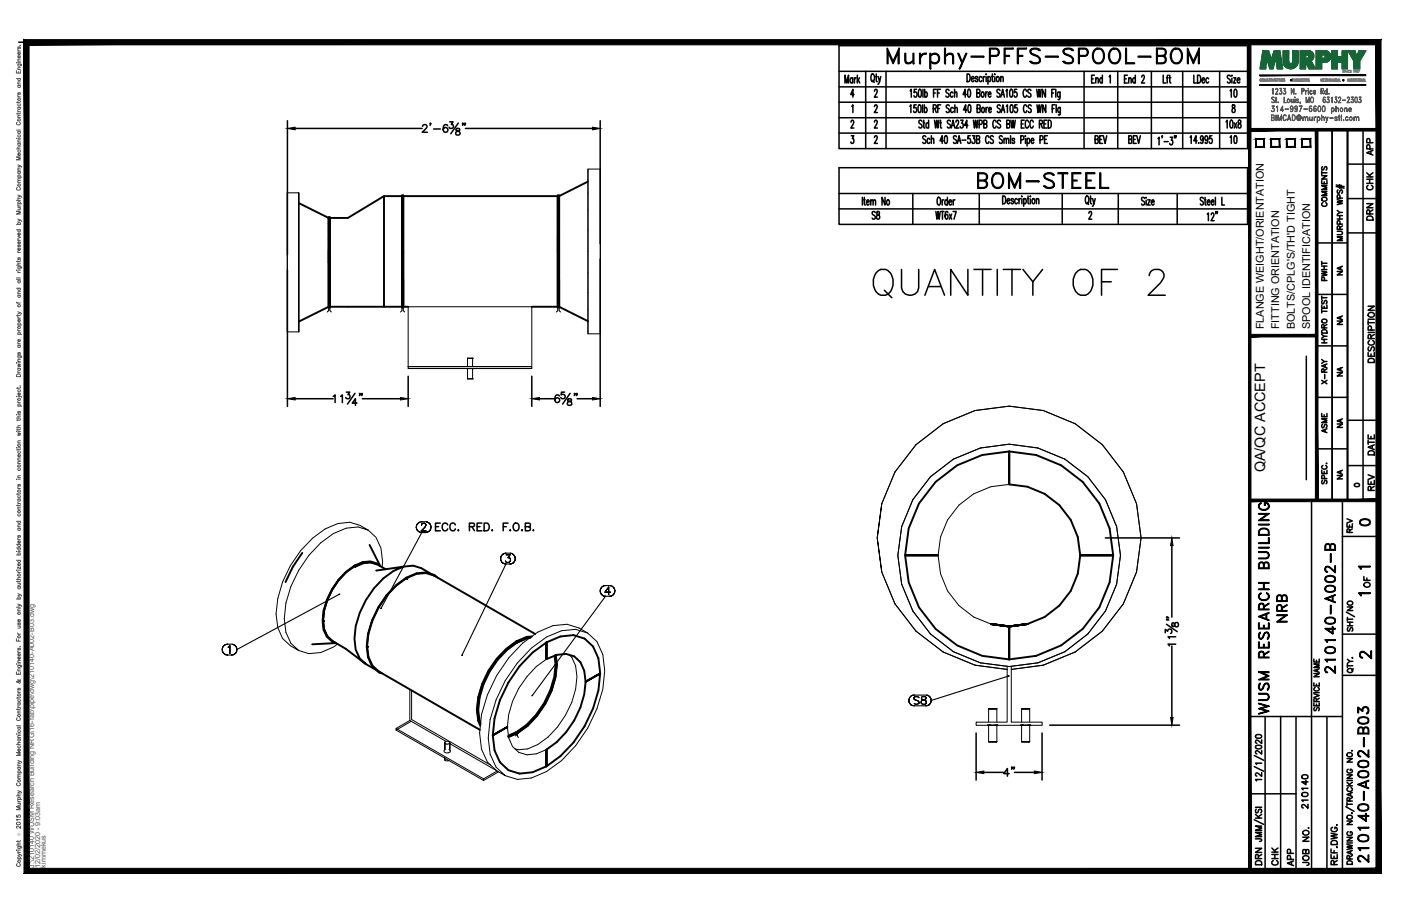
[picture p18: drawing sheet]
<svg xmlns="http://www.w3.org/2000/svg" width="432mm" height="279mm" viewBox="0 0 432 279" stroke-linecap="round" stroke-linejoin="round" font-family="sans-serif">
<defs><g id="words">
<text font-size="13.7" x="268.1" y="93.1">QUANTITY OF 2</text>
<text font-size="10.6" x="272.3" y="22.6">Murphy-PFFS-SPOOL-BOM</text>
<text font-size="8.4" x="300.2" y="59.3">BOM-STEEL</text>
<g font-size="6.6">
<text x="397.6" y="193" transform="rotate(-90 397.6 193)">NRB</text>
<text x="412.4" y="208.8" transform="rotate(-90 412.4 208.8)">210140-A002-B</text>
<text x="391.9" y="221.5" transform="rotate(-90 391.9 221.5)">WUSM RESEARCH BUILDING</text>
<text x="422.6" y="267.1" transform="rotate(-90 422.6 267.1)">210140-A002-B03</text>
</g>
<g font-size="5.7">
<text x="267.4" y="68.8">S8</text>
<text x="417.7" y="204.3">2</text>
</g>
<g font-size="5.3">
<text x="382.1" y="31" transform="rotate(-90 382.1 31)">10</text>
<text x="382.1" y="45.5" transform="rotate(-90 382.1 45.5)">10</text>
<text x="133" y="164.7">ECC. RED. F.O.B.</text>
<text x="417.7" y="163.3">0</text>
<text x="389.8" y="267.8" transform="rotate(-90 389.8 267.8)">DRN</text>
<text x="399.7" y="268.1" transform="rotate(-90 399.7 268.1)">APP</text>
</g>
<g font-size="4.9">
<text x="424" y="49" transform="rotate(-90 424 49)">APP</text>
<text x="424" y="59.6" transform="rotate(-90 424 59.6)">CHK</text>
<text x="409.9" y="64.9" transform="rotate(-90 409.9 64.9)">COMMENTS</text>
<text x="424" y="69.1" transform="rotate(-90 424 69.1)">DRN</text>
<text x="409.9" y="87.8" transform="rotate(-90 409.9 87.8)">PWHT</text>
<text x="424.4" y="112.9" transform="rotate(-90 424.4 112.9)">DESCRIPTION</text>
<text x="409.9" y="119.6" transform="rotate(-90 409.9 119.6)">X-RAY</text>
<text x="409.9" y="134.8" transform="rotate(-90 409.9 134.8)">ASME</text>
<text x="424.4" y="141.5" transform="rotate(-90 424.4 141.5)">DATE</text>
<text x="424.4" y="152.4" transform="rotate(-90 424.4 152.4)">REV</text>
<text x="417.7" y="165.5" transform="rotate(-90 417.7 165.5)">REV</text>
<text x="423" y="182.4" transform="rotate(-90 423 182.4)">OF</text>
<text x="403.9" y="250.5" transform="rotate(-90 403.9 250.5)">210140</text>
<text x="394.8" y="268.1" transform="rotate(-90 394.8 268.1)">CHK</text>
<text x="404.3" y="268.1" transform="rotate(-90 404.3 268.1)">JOB NO.</text>
</g>
<g font-size="4.4">
<text x="414.5" y="86.1" transform="rotate(-90 414.5 86.1)">NA</text>
<text x="414.5" y="101.2" transform="rotate(-90 414.5 101.2)">NA</text>
<text x="414.5" y="117.1" transform="rotate(-90 414.5 117.1)">NA</text>
<text x="414.5" y="133" transform="rotate(-90 414.5 133)">NA</text>
<text x="389.9" y="145.7" transform="rotate(-90 389.9 145.7)">QA/QC ACCEPT</text>
<text x="414.5" y="148.9" transform="rotate(-90 414.5 148.9)">NA</text>
</g>
<text font-size="4" x="416.3" y="151.3">0</text>
<g font-size="3.5">
<text x="417.3" y="176.7">1</text>
<text x="417.3" y="184.9">1</text>
</g>
<g font-size="3.3">
<text x="389.5" y="101.5" transform="rotate(-90 389.5 101.5)">FLANGE WEIGHT/ORIENTATION</text>
<text x="394.3" y="101.5" transform="rotate(-90 394.3 101.5)">FITTING ORIENTATION</text>
<text x="399.1" y="101.5" transform="rotate(-90 399.1 101.5)">BOLTS/CPLG'S/TH'D TIGHT</text>
<text x="403.8" y="101.5" transform="rotate(-90 403.8 101.5)">SPOOL IDENTIFICATION</text>
</g>
<g font-size="2.2" fill="#545454">
<text x="10.5" y="267.5" transform="rotate(-90 10.5 267.5)">J:\210140 WUSM Research Building NRG\16-fab\pipe\dwg\210140-A002-B03.dwg</text>
<text x="12.4" y="267.7" transform="rotate(-90 12.4 267.7)">12/02/2020 - 9:03am</text>
<text x="14.1" y="267.6" transform="rotate(-90 14.1 267.6)">kimmekus</text>
</g>
<text font-size="1.3" fill="#545454" x="6.3" y="257.9" transform="rotate(-90 6.3 257.9)">Ó</text>
</g></defs>
<!-- layer: AR-STL -->
<g fill="none" stroke="#000" stroke-width=".59">
<path d="M181.2 56l-8.9 4.5M92.1 62.6l9.2 4.6M101.3 67v13.9v-13.9h.4v13.9v-13.9M101.7 67.2h5.5l11.1-6.7v34.1h-16.6v-6.7M118.3 60.5h5.6M123.9 60.3v17.2v-17.2h.4v17.2v-17.2M124.3 60.5h47.6M171.9 60.3v17.2v-17.2h.4v17.2v-17.2M101.3 94.8v-13.9v13.9h.4v-13.9v13.9M101.3 94.6l-9.2 4.6M118.3 94.6h5.6M123.9 94.8v-17.3v17.3h.4v-17.3v17.3"/>
<path d="M124.3 86.2v8.4h1.5M163.9 94.6h8M171.9 94.8v-17.3v17.3h.4v-17.3v17.3M172.3 86.2v8.4l8.9 4.4M311.1 149.4v-10.2v10.2M311.1 149.4a21.9 21.9 0 0 1 21.6 19 21.9 21.9 0 0 1-16 24M93.2 170.5l-3 4.3-2.2 4.7M109.5 174.8l2.5-1.1 2.4-.2 2 .6 2.5 1.4M109.5 174.6v.2v-.2M111.7 173.6a16.9 16.9 0 0 0-9.3 8.2M111.7 173.6l2.4-.3 2.1 .7-2.1-.7zM113.9 168l3.3 6.6"/>
<path d="M115.9 176l8.5-1.3a21.6 21.6 0 0 0-11.6 10.4 21.5 21.5 0 0 0-3.2 15.2l1.3 2.7 1.9 1.8-6.2-4.7-3.9-2.3M117.1 174.5a5.9 5.9 0 0 0-7.9 .1v-.2a21.7 21.7 0 0 0-9.8 17.1 6.1 6.1 0 0 0 4 6.7M124.4 174.7l2.9-.3 2.5 .8 3.2 1.9M125.5 178.3v.2v-.2M133.3 177.2l.5 .3-2.5-.8-3 .3a21.9 21.9 0 0 0-11.6 10.4 21.4 21.4 0 0 0-3.1 15.2l1.2 2.7 1.9 1.7-.5-.2M133.8 177.5l.1 .1M134.1 177.7l30.9 17.8M134.8 178.1a5.8 5.8 0 0 0-6.4-1.3l-3.2 1.5v-.1a27.1 27.1 0 0 0-12.2 21.1l.4 3.4a5.9 5.9 0 0 0 4.3 4.9M289.1 171.3h-10.1h10.1M332.9 171.3h10.2h-10.2M99.6 191.4h.1M99.7 191.6l.2-.1-.2 .1"/>
<path d="M102.3 197.8l.9 .3M102.4 181.8a17.3 17.3 0 0 0-2.5 12.3l1 2.1 1.5 1.4M102.4 197.6l.2 .1M103.5 198.3l-7.3 .4M113.1 199.2h.1M113.3 199.5h.1M159.2 197.9v-.1v.1M159.2 197.9a26.9 26.9 0 0 0-12.1 20.9l.4 3.4 .6 1.3M159.5 197.9v.2v-.2M163.4 196.7a16.3 16.3 0 0 0-10 6.7 26.5 26.5 0 0 0-6 15.6l.4 3.4 .3 .7M163.6 196.5l-1.3 .1-3.1 1.3M163.9 196.3l-1.6 .1a23.3 23.3 0 0 0-13.7 14.5l-1.2 4.1-.4 3.9 .4 3.4 .6 1.5"/>
<path d="M176.7 195.9h.1M176.7 195.9l-4 .4-4.3 1.8a36.5 36.5 0 0 0-16.5 28.7l.5 4.6 1.7 3.6M176.7 195.9l3.5 1 2.6 2.5 1.6 3.6a29.6 29.6 0 0 1-4.2 21l-3.5 5-4 4.2-4.3 3.1-4.2 1.9-4.1 .4-3.4-1.1-2.6-2.4M305.4 192.4l5.7 .8 5.6-.8-5.6 .8zM305.4 192.4l5.7 .8-5.7-.8 5.7 .8 5.6-.8-5.6 .8 5.6-.8-5.6 .8zM311.1 193.2v10.2v-10.2M316.7 192.4l-5.6 .8M112.8 204.8l3.1 1.8M116.6 207.2l.9 .3M116.7 207l.2 .1M117 207.2l30.9 17.9M147.1 218.8h.1"/>
<path d="M147.3 219.1h.1M168.4 203.3v-5.2v5.2M168.4 203.3l3.2-1.3a6.4 6.4 0 0 1 8.5 4.9 21.7 21.7 0 0 1-3.1 15.3l-2.5 3.6-2.9 3.1-3.2 2.3M170.9 202.2a21.4 21.4 0 0 1-3.2 14.6l-2.5 3.7-2.9 3-3.1 2.3M171.1 208.9a27.5 27.5 0 0 1-11.6 17.1l-2.8 1.1M171.1 202.1l.4 2.9-.4 3.9 .4-3.9zM171.2 204.9l.2-.1-.2 .1M171.3 202a23.2 23.2 0 0 1-5.7 18.7l-3 3.1-3.1 2.3v-.1l-2.8 1.3M171.6 205h.1M180.5 210.3l4.5-2.6-4.5 2.6M156.4 224.2l-4.5 2.6 4.5-2.6M159.2 225.8v.2v-.2"/>
<path d="M159.2 225.8l-2.5 1.1M162.3 223.7l-3.1 2.3-2.5 1M168.4 231.2v5.1v-5.1"/>
<circle cx="311" cy="171.3" r="32.1"/>
</g>
<g fill="none" stroke="#000" stroke-width=".34">
<path d="M101.3 94.6v1.2l-.4 .4M101.7 94.6v1.2l.4 .4M123.9 94.6v1.2l-.4 .4M124.3 94.6v1.2l.4 .4M171.9 94.6v1.2l-.4 .4M172.3 94.6v1.2l.4 .4M128.3 162.6l.1 .5-.1-.5M128.4 162l-.1 .6 .1-.6M128.4 163.1l.2 .5-.2-.5M128.6 161.6l-.2 .4 .2-.4M128.6 163.6l.4 .3-.4-.3M129 161.2l-.4 .4 .4-.4"/>
<path d="M129 163.9l.5 .3-.5-.3M129.5 161l-.5 .2 .5-.2M129.5 164.2h.5h-.5M129.8 163.8h1.6h-1.6M129.9 162h.1M129.9 161.8l.1-.2-.1 .2M130 160.9l-.5 .1 .5-.1M130 161.6l.1-.1-.1 .1M130 160.9h1.2M130.1 161.5l.2-.1-.2 .1M130.3 161.4h.5h-.5M130.8 161.4l.2 .1-.2-.1"/>
<path d="M130.9 162.6l-1.1 1.2 1.1-1.2M131 161.5l.1 .1-.1-.1M131.1 162.3l-.2 .3 .2-.3M131.1 161.6l.2 .2-.2-.2M131.2 164.2h-1.2l-12.5 23.3M131.3 162l-.2 .3 .2-.3M154.3 172.3l.1 .5-.1-.5M154.4 171.8l-.1 .5 .1-.5M154.4 172.8l.2 .5-.2-.5M154.6 171.3l-.2 .5 .2-.5M154.6 173.3l.4 .3-.4-.3M155 170.9l-.4 .4 .4-.4"/>
<path d="M155 173.6l.4 .2-.4-.2M155.4 170.7l-.4 .2 .4-.2M155.4 173.8l.5 .1-.5-.1M155.8 173l.2 .3zM155.9 170.6l-.5 .1 .5-.1M155.9 170.6h1.2M156 171.1h1.2h-1.2M156 173.3l.7 .2zM156.5 172h.4h-.4M156.9 172l.2 .1-.2-.1M157 173.3l-.3 .2 .3-.2M157.1 172.1h.1"/>
<path d="M157.1 173.9l.6-.1-.6 .1M157.1 173.9h-1.2l-13.4 28M157.2 171.1l-.7 .9 .7-.9M157.2 173.1l-.2 .2 .2-.2M157.2 172.2l.1 .3-.1-.3M157.3 172.5l-.1 .6zM157.7 170.7l-.6-.1 .6 .1M157.7 173.8l.4-.2-.4 .2M158.1 170.9l-.4-.2 .4 .2M158.1 173.6l.4-.3-.4 .3M158.5 171.3l-.4-.4 .4 .4M158.5 173.3l.2-.5-.2 .5"/>
<path d="M158.7 171.8l-.2-.5 .2 .5M158.7 172.8l.1-.5-.1 .5M158.8 172.3l-.1-.5 .1 .5M68.6 199.8l-.1 .5 .1-.5M68.8 199.3l-.2 .5 .2-.5M69.2 199l-.4 .3 .4-.3M69.6 198.7l-.4 .3 .4-.3M70.2 198.7h-.6h.6M70.2 198.7h1.2M70.3 199.6l.2-.1-.2 .1M70.5 199.5l.4-.4-.4 .4M70.9 199.1v2.4v-2.4"/>
<path d="M71.9 198.7h-.5h.5M72.3 199l-.4-.3 .4 .3M72.7 199.3l-.4-.3 .4 .3M72.9 199.8l-.2-.5 .2 .5M104.5 183.3l.3-.1zM104.5 183.3l-31.5 17M117.5 187.4l-.1 .3zM185 182.2l.1 .5-.1-.5M185.1 181.7l-.1 .5 .1-.5M185.1 182.7l.2 .5-.2-.5M185.3 181.3l-.2 .4 .2-.4M185.3 183.2l.4 .4-.4-.4"/>
<path d="M185.7 180.9l-.4 .4 .4-.4M185.7 183.6l.4 .2-.4-.2M186.1 180.7l-.4 .2 .4-.2M186.1 183.8l.5 .1-.5-.1M186.5 182.6h1.7h-1.7M186.6 180.6l-.5 .1 .5-.1M186.6 180.6h1.3M187.6 181l-1.1 1.6 1.1-1.6M187.6 181v2.4v-2.4M187.9 183.9l.5-.1-.5 .1M187.9 183.9h-1.3l-22.5 30.5M188.4 180.7l-.5-.1 .5 .1"/>
<path d="M188.4 183.8l.4-.2-.4 .2M188.8 180.9l-.4-.2 .4 .2M188.8 183.6l.4-.4-.4 .4M189.2 181.3l-.4-.4 .4 .4M189.2 183.2l.2-.5-.2 .5M189.4 181.7l-.2-.4 .2 .4M189.4 182.7l.1-.5-.1 .5M189.5 182.2l-.1-.5 .1 .5M311.1 195.1v-1.9v2.6M311.1 193.2v2.6zM68.5 200.3l.1 .6-.1-.6M68.6 200.9l.2 .4-.2-.4"/>
<path d="M68.8 201.3l.4 .4-.4-.4M69.2 201.7l.4 .2-.4-.2M69.6 201.9l.6 .1-.6-.1M70.2 202h1.2M71.4 202l.5-.1-.5 .1M71.9 201.9l.4-.2-.4 .2M72.3 201.7l.4-.4-.4 .4M72.7 201.3l.2-.4-.2 .4M72.9 200.9l.1-.6-.1 .6M73 200.3l-.1-.5 .1 .5M142.4 201.9v.3zM164.1 214.4l-.2 .2z"/>
<path d="M280.1 216l.1 .5-.1-.5M280.2 215.5l-.1 .5 .1-.5M280.2 216.5l.2 .5-.2-.5M280.4 215l-.2 .5 .2-.5M280.4 217l.4 .4-.4-.4M280.8 214.7l-.4 .3 .4-.3M280.8 217.4l.4 .2-.4-.2M281.2 214.4l-.4 .3 .4-.3M281.2 217.6l.6 .1-.6-.1M281.6 215.2v.2v-.2M281.6 215.4l.2 .2-.2-.2M281.8 215.6h.1"/>
<path d="M281.8 214.4h-.6h.6M281.8 217.7h3.6M281.8 214.4h3.6M281.9 214.9l-.3 .3 .3-.3M281.9 217.1l-.3-.2 .3 .2M281.9 215.7l.2 .1-.2-.1M282.1 215.8l.7 .3-.7-.3M282.2 214.8l-.3 .1 .3-.1M282.2 217.2l-.3-.1 .3 .1M282.6 214.8h-.4h.4M282.6 217.2h-.4h.4M282.8 216.1l.2 .1-.2-.1"/>
<path d="M283 214.9l-.4-.1 .4 .1M283 217.1l-.4 .1 .4-.1M283 216.2l.1 .1-.1-.1M283.1 216.3l.1 .2-.1-.2M283.2 215.2l-.2-.3 .2 .3M283.2 216.9l-.2 .2 .2-.2M283.2 216.5v.4v-.4M283.9 216.7v-.3v.3M283.9 216.4l.1-.2-.1 .2M284 217l-.1-.3 .1 .3M284 215.2v.2v-.2M284 215.4l.1 .2-.1-.2"/>
<path d="M284 216.2l.3-.2-.3 .2M284.1 214.9l-.1 .3 .1-.3M284.1 217.1h.1M284.1 215.6l.3 .1-.3-.1M284.3 216l.3-.2-.3 .2M284.4 215.7l.4 .1-.4-.1M284.5 214.8l-.4 .1 .4-.1M284.5 217.2l-.4-.1 .4 .1M284.6 215.8l.5-.1-.5 .1M284.8 215.8l.3 .2-.3-.2M284.9 217.2h-.4h.4M284.9 214.8h-.4h.4"/>
<path d="M285.1 215.7l.2-.1-.2 .1M285.1 216l.3 .2-.3-.2M285.3 217.1l-.4 .1 .4-.1M285.3 214.9l-.4-.1 .4 .1M285.3 215.6l.1-.2-.1 .2M285.4 217.7l.5-.1-.5 .1M285.4 217h.1M285.4 215.2l-.1-.3 .1 .3M285.4 216.2l.1 .2-.1-.2M285.4 215.4v-.2v.2M285.5 216.7l-.1 .3 .1-.3M285.5 216.4v.3v-.3"/>
<path d="M285.9 214.4h-.5h.5M285.9 217.6l.4-.2-.4 .2M286.3 214.7l-.4-.3 .4 .3M286.3 217.4l.4-.4-.4 .4M286.7 215l-.4-.3 .4 .3M286.7 217l.2-.5-.2 .5M286.9 215.5l-.2-.5 .2 .5M286.9 216.5l.1-.5-.1 .5M287 216l-.1-.5 .1 .5M310.5 208.5l.6-.1zM310.6 208.6l-23.6 7.4M159.2 225.8v1l-.3 .1"/>
<path d="M159.5 226v.9l.3 .5"/>
</g>
<g fill="none" stroke="#000" stroke-width=".31">
<path d="M88.5 59.5v42.8h3.6M92.1 59.5v42.8v-42.8h-3.6v42.8M181.2 52.1h3.8v50.8h-3.8zM181.2 52.1v50.8M185 52.1v50.8M125.8 94.6h38.1v18.5h-38.1h38.1v.6h-38.1zM125.8 113.7h38.1M143.9 113.7h.6zM143.9 113.7h.2zM144.1 110.5h1.6M144.1 116.8h1.6M144.1 110.5v2.6"/>
<path d="M144.1 113.7v3.1M144.5 113.7h.7zM145.2 113.7h.6zM145.7 113.7h.2zM145.7 110.5h.1M145.7 116.8h.1M145.7 110.5v2.6M145.7 113.7v3.1M145.8 113.7h.1M302.2 138.2l8.9-1.2 8.8 1.2M302.2 138.2l-8.3 3.4-7.1 5.4-5.5 7.1-3.4 8.3M319.9 138.2l8.3 3.4 7.1 5.4 5.4 7.1 3.5 8.3 1.1 8.9-1.1 8.9-3.5 8.2-5.4 7.1-7.1 5.5-8.3 3.4-8.8 1.2-8.9-1.2-8.3-3.4-7.1-5.5-5.5-7.1-3.4-8.2"/>
<path d="M271.8 155.3l-1.4 10.6 1.4 10.5-1.4-10.5zM271.8 155.3l4-9.7 6.5-8.5 8.4-6.4 9.8-4.1 10.6-1.3 10.4 1.3 9.9 4.1 8.4 6.4 6.4 8.5 4.1 9.7 1.4 10.6-1.4 10.5-4.1 9.8-6.4 8.4-8.4 6.5-9.9 4-9.8 1.3M311.1 149.4a21.9 21.9 0 0 0-22 21.9 21.9 21.9 0 0 0 22 21.9M96.3 166l3.9-2.9 4-1.7 3.6-.3 3.2 .9 2.5 1.5-3.2-1-3.6 .4a26.8 26.8 0 0 0-14.6 13 26.8 26.8 0 0 0-4 19.1l1.5 3.4 2.5 2.2-2.6-1.4-2.4-2.3-1.5-3.3-.5-4.3a33.4 33.4 0 0 1 11.2-23.3zM113.5 163.5l2.4 2.2 1.5 3.4 .5 4.2-.1 1.6M271.8 176.4l4 9.8 6.5 8.4 8.4 6.5 9.8 4 9.9 1.3M277.9 162.4l-1.2 8.9 1.2 8.9M104 198.6l-1.2 .9-4 1.7-3.6 .4-3.1-1M161.1 198.3l4.7-3.4 4.6-2 4.3-.4 3.8 1.2 2.6 1.5-3.7-1.1-4.3 .4-4.7 2a39.7 39.7 0 0 0-17.9 31.1l.6 5 1.8 4 2.8 2.6-2.6-1.5-2.9-2.7-1.8-4-.6-5a39.8 39.8 0 0 1 13.3-27.7zM181.1 195.2l2.9 2.7 1.8 3.9 .6 5a39.5 39.5 0 0 1-18 31.1l-4.6 2-4.3 .5-3.8-1.2M126.3 212.6v9.6M126.9 212.9v9l24.3 14.1"/>
<path d="M168.4 203.3a26.6 26.6 0 0 0-12 20.9l.4 3.4a6.4 6.4 0 0 0 8.5 4.9l3.1-1.3M175.5 202l.7 .7 1.2 2.6a21.4 21.4 0 0 1-3.1 15.3 21.5 21.5 0 0 1-11.7 10.4l-2.9 .2-1-.3M304.7 218.6h2.5zM304.7 218.6h2.5v4.1M304.9 218.6h-.2v4.1M306 218.6h.1M310.4 205.5v17.2h-9.6v1h20.4v-1h-9.5v-17.2M314.9 218.6h2.5zM314.9 218.6h2.5v4.1M315.1 218.6h-.2v4.1M316.1 218.6h.1M122.1 224.6v.6"/>
<path d="M126.3 222.2l-4.2 2.4 26.9 15.6v.5M126.3 222.2l11.1 6.4M126.7 222.4l-4.6 2.8 26.9 15.5 4.7-2.7M137.1 231v-2.1a.85 .85 0 0 1 .8-.3 .85 .85 0 0 1 .7 .5 .98 .98 0 0 1-1.5 0v2.2v-2.4v2.2M137.1 233.8v.3v-.3M137.1 233.8v.5zM137.1 233.8v.3l.1-.2M137.1 233.8l.1 .8h1.2M137.1 234.1v.2M137.2 231.2h-.1a.65 .65 0 0 0 0 .9 .65 .65 0 0 0 .9 .1l.8-.5-.1-.4-.3-.1M138.4 229.3h.1M138.6 228.9v2.2"/>
<path d="M138.6 229.3l14.4 8.3M153.2 237.8l-4.2 2.4M304.4 223.7h.3zM304.7 223.7h1.3zM304.7 223.7v5.1h.2M304.7 228.8h2.5zM306 228.8h.1M306.4 223.7h-.4h.4M306.4 223.7h.5zM306.9 223.7h.3zM307.2 223.7h.3zM307.2 223.7v5.1h-2.5"/>
<path d="M307.5 223.7h.1M314.5 223.7h.3zM314.8 223.7h1.3zM314.9 223.7v5.1h.2M314.9 228.8h2.5zM316.1 228.8h.1M316.6 223.7h-.5h.5M316.6 223.7h.4zM317 223.7h.4zM317.4 223.7v5.1h-2.5M317.4 223.7h.2zM317.6 223.7h.1"/>
</g>
<!-- layer: PS-BDR -->
<g fill="#000" stroke="#000" stroke-width=".31">
<path d="M388.3 26.1v.2l32.6-.2zM388.3 26.3l32.6-.2v.2z"/>
<path d="M388.3 23.1v.3l32.6-.3zM388.3 23.4l32.6-.3v.3z"/>
<path d="M7.4 12.2v257.2l1.6-1.6zM7.4 12.2l1.6 1.6v254zM7.4 12.2l1.6 1.6 416.6-1.6zM9 13.8l416.6-1.6-1.5 1.6zM425.6 12.2l-1.5 1.6 1.5 255.6zM424.1 13.8l1.5 255.6-1.5-1.6zM7.4 269.4h418.2l-1.5-1.6zM9 267.8h415.1l-416.7 1.6z"/>
</g>
<!-- layer: PS-BDR-T -->
<g fill="none" stroke="#000" stroke-width=".47">
<path d="M415.3 40v114.3h-4.7v-114.2v114.2h-4.8v-114.2M387 42.9h2.6v2.4h-2.6zM391.8 42.9h2.6v2.4h-2.6zM396.6 42.9h2.5v2.4h-2.5zM401.3 42.9h2.6v2.4h-2.6zM411.8 57.5l2.5 .5M411.8 57.1l2.5 .5M412.4 58.6l-.3 .3 .3 .7 .4-.1 .4-.9 .5 .1 .1 .6-.3 .3M412.8 57v1M413.3 57.1v1M405.8 74.9h9.5M412.1 71.3h1.2l.5 .5-.1 .4-.4 .2h-1.2"/>
<path d="M412.1 61.6l1.7 .4-1.7 .3 1.7 .4-1.7 .4M412.1 67.5h1.7M412.1 66.5h1.7M412.1 64.9l.8 .6M412.9 70.7l-.1-.9-.4-.1-.3 .3v.7h1.7M412.9 66.5v1M413 69.1l-.1-.9-.5-.1-.3 .3v.7h1.7M413 61.1l-.1-.9-.5-.1-.3 .3v.7h1.7M413.8 73h-1.7l1.7 .6-1.7 .6h1.7M413.8 65.5h-.9l-.8 .6M413.8 69.7l-.9 .5M405.8 90.8h9.5"/>
<path d="M407.4 94.1v1h1.6v-1M407.4 96h1.6M407.4 91.3v1.1M407.4 95.4v1.1M407.4 91.8h1.6M407.4 98.7a.74 .74 0 0 1 1.1-.3 .74 .74 0 0 1 .2 1.1 .76 .76 0 0 1-.9 .1 .76 .76 0 0 1-.4-.9zM407.6 92.7l-.2 .3v.6h.6l.3-.8 .4-.1 .3 .3-.3 .7M408.1 94.5v.6M402.6 109.8v38.1M405.8 106.7h9.5M407.4 105.7h1.6M407.4 104.7h1.6"/>
<path d="M407.4 103.1l.7 .6M407.4 102a.9 .9 0 0 1 1.6 .2v.5h-1.6zM408.1 101.1l-.1-.9-.3-.1-.3 .3v.7h1.6M408.1 104.7v1M409 103.7h-.9l-.7 .6M409 100.1l-.9 .5M405.8 122.5h9.5M405.8 138.4h9.5M407.4 145v1h1.6v-1M407.6 148.2l-.2 .3 .2 .7 .4-.2 .4-.8 .5 .1 .1 .5-.3 .4M407.7 143.5a.59 .59 0 0 0-.3 .7 .59 .59 0 0 0 .6 .5h.4a.59 .59 0 0 0 .6-.5 .59 .59 0 0 0-.4-.7M408.1 145.4v.6"/>
<path d="M408.2 147.6l-.1-.9-.4-.2-.3 .4v.7h1.6M408.8 142.9h.2z"/>
</g>
<!-- layer: PS-DIM -->
<g fill="none" stroke="#000" stroke-width=".47">
<path d="M5.8 13h419M88.6 37.2v41.3M91 39.6h39.1M130.2 39l.3-.4 .6-.2 .4 .2 .1 .5-1.5 1.7h1.6M132.7 38.1h-.2h.2l-.2 .5M133.6 39.8h2.1M138 38.8a.69 .69 0 0 0-1.1-.2 1.33 1.33 0 0 0 .5 2.2 .73 .73 0 0 0 .7-.8 .73 .73 0 0 0-.8-.7 .73 .73 0 0 0-.7 .7M138.6 37.6h1l-.5 .8a.66 .66 0 0 1 .5 1 .66 .66 0 0 1-1.2-.2M140.6 39.7v.6l.9 .3 .3 .4a.66 .66 0 0 1-.7 .7 .66 .66 0 0 1-.6-.9l1.2-.7-.1-.4zM141.3 38l-2.4 3.3M142.7 38.1h-.2h.2l-.2 .5M143.5 38.1h-.3h.3l-.3 .5"/>
<path d="M143.5 39.6h39.1M185 37.2v38M185 79.9v45.4M88.6 83.3v42M125.8 116v9.3M163.9 116v9.3M91 123h11.7M102.7 122.2l.6-.4v2.3M105 122.2l.5-.4v2.3M106.8 120.9h1l-.6 .8a.68 .68 0 0 1 .5 1.1 .68 .68 0 0 1-1.2-.2M109.4 121.3l-2.3 3.3M110 124.3h-1.4l.9-1.3v2"/>
<path d="M111 121.4h-.2h.2l-.2 .6M111.7 121.4h-.3h.3l-.3 .6M111.7 123h11.7M166.3 123h4.7M172.4 122.1a.7 .7 0 0 0-.7-.3 .7 .7 0 0 0-.6 .4 1.36 1.36 0 0 0 .6 1.9 .75 .75 0 0 0 .8-.6 .75 .75 0 0 0-.7-.9 .75 .75 0 0 0-.8 .7M174 120.9h-1v.9a.71 .71 0 0 1 1 0 .71 .71 0 0 1-.1 1.1 .71 .71 0 0 1-1.1-.3M175.1 123v.6l.5 .2a.6 .6 0 0 1 .6 .5 .6 .6 0 0 1-.4 .7l-.7-.1-.2-.3a1.03 1.03 0 0 1 1.1-1v-.6zM175.7 121.3l-2.3 3.3M177.2 121.4h-.2h.2l-.2 .6M177.9 121.4h-.2h.2l-.2 .6M177.9 123h4.7M340.7 165.9h22.8"/>
<path d="M361.2 168.3v22M359.1 195.1v-1l.8 .6a.68 .68 0 0 1 1.1-.5 .68 .68 0 0 1-.2 1.2M359.5 192.5l3.3 2.3M359.6 191v.2v-.2l.6 .2M359.6 190.3v.3v-.3l.6 .3M361.2 199.2v22.1M361.3 192.2l-.1 .7 .3 .3 .4-.1 .1-.5a.6 .6 0 0 1 .6-.6 .6 .6 0 0 1 .6 .5v.4l-.4 .4a1.03 1.03 0 0 1-.9-1.1zM362.4 198.7h-2.4l.5 .5M362.4 196.4h-2.4l.5 .5M300.8 226v14.6M303.2 238.2h6.2M311.1 238.6h-1.7l1.1-1.6v2.4"/>
<path d="M312 236.7h-.2h.2l-.2 .5M312.7 236.7h-.3h.3l-.3 .5M312.7 238.2h6.1M321.2 226v14.6M323.5 223.6h40"/>
</g>
<!-- layer: 0 -->
<g fill="none" stroke="#000" stroke-width=".47">
<path d="M415.3 40v114.3M420.1 40v114.3M415.3 50.6h9.5M415.3 61.2h9.5M415.3 71.8h9.5M415.3 129.6h9.5M415.3 143.6h9.5M386.6 236.4l2.9 1.5M386.6 233l2.9 1.5M387 230l1-.2 .7 .2 .2 .3a1.01 1.01 0 0 1-1 .7 1.01 1.01 0 0 1-.9-.7zM387 226.8l1-.3 .5 .1 .4 .4a1.1 1.1 0 0 1-1.9 .2zM388.9 238.3v1.1l-1.6-1-.3 .6 .4 .3"/>
<path d="M388.9 235.4h-1.9l.3 .3M388.9 231.4v1.2l-1.6-1.1-.3 .7 .4 .3M388.9 228.2v1.1l-1.6-1.1-.3 .7 .4 .3M386.6 252.8l2.9 1.4M387 258.7h1.6l.3 .5-.7 .3M387 252.3h1.9M387 251.1l1.2 1.2M387 248.9h1.9M387.2 249.5l-.2 .4 .2 .8 .5-.2 .3-.8h.7l.2 .6-.3 .4M388.9 256.7h-1.9l1.9 .7-1.9 .6h1.9M388.9 254.7h-1.9l1.9 .7-1.9 .7h1.9M388.9 240.4h-1.9l.3 .4"/>
<path d="M388.9 251.1l-1.1 .8"/>
</g>
<g fill="#000" stroke="#000" stroke-width=".31">
<path d="M384.8 13l.8 255.6v-255.6zM384.8 13l.8 255.6h-.8z"/>
<path d="M385.2 39.6v.8l39.6-.8zM385.2 40.4l39.6-.8v.8z"/>
<path d="M424.5 40l.8 114.3v-114.3zM424.5 40l.8 114.3h-.8z"/>
<path d="M385.2 153.9v.8l39.6-.8zM385.2 154.7l39.6-.8v.8z"/>
</g>
<!-- layer: PS-LOGO -->
<g fill="none" stroke="#545454" stroke-width=".31">
<path d="M5.2 19.4h.1M5.5 19.8h.9l.2 .1v.4M5.5 15.3l.3 .4M5.5 18.9h.8M5.5 15.7h.8M5.5 19.3h.8M5.7 19.8a.38 .38 0 0 0-.1 .5 .38 .38 0 0 0 .6 0 .38 .38 0 0 0-.1-.5M5.7 14.4l-.2 .6h.3l.3-.6 .2 .3-.2 .4M6.1 17.2a.37 .37 0 0 1 .2 .5 .37 .37 0 0 1-.6 0 .37 .37 0 0 1 .1-.5v.7M6.1 16.2a.37 .37 0 0 1 .2 .5 .37 .37 0 0 1-.6 0 .37 .37 0 0 1 .1-.5v.6M6.2 14h.1M6.3 18.2l-.8 .1 .2 .6"/>
<path d="M5.1 21.8v.7h1.2v-.7M5.1 24.2h1.2M5.4 37.7a.43 .43 0 0 0-.3 .5 .43 .43 0 0 0 .4 .3h.3a.43 .43 0 0 0 .5-.3 .43 .43 0 0 0-.3-.5M5.5 34l.3 .4M5.5 29.4l.3 .5M5.5 31.3v.4M5.5 34.8v.4M5.5 36.2h.8M5.5 34.4h.8M5.5 33.1h.8M5.5 29.9h.8M5.5 26.4h.8"/>
<path d="M5.5 25.9h.8M5.5 21.4h.8M5.7 33.1a.38 .38 0 0 0-.1 .5 .38 .38 0 0 0 .6 0 .38 .38 0 0 0-.1-.5M5.7 32a.4 .4 0 0 0-.1 .6 .4 .4 0 0 0 .6 0 .4 .4 0 0 0-.1-.6M5.7 28.6l-.2 .5h.3l.3-.5 .2 .2-.2 .4M5.7 26.4a.38 .38 0 0 0-.1 .5 .38 .38 0 0 0 .6 0 .38 .38 0 0 0-.1-.5M5.7 24.2a.38 .38 0 0 0-.1 .6 .38 .38 0 0 0 .6 0 .38 .38 0 0 0-.1-.6M5.7 22.1v.4M6.3 35.6h-.8l.2 .6M6.3 34.8l-.3 .3h-.9M6.3 31.3l-.3 .3h-.9M6.3 25.3h-.8l.2 .6"/>
<path d="M6.3 20.9h-.8l.2 .5M391.9 34.2l.2 .2M392 36.3l.6-.1v-.6l-.6-.1v1.6l.6-.1v-.6h-.6M392.1 30l.4-.1 .3 .3a.38 .38 0 0 0-.6-.2 .38 .38 0 0 0-.1 .5l.4 .3a.46 .46 0 0 1 .2 .7 .46 .46 0 0 1-.7-.1 .41 .41 0 0 0 .6 .1 .41 .41 0 0 0 0-.6l-.6-.4zM392.3 33.3a.53 .53 0 0 1 .5 .8 .53 .53 0 0 1-.9 0l.5 .3 .4-.4M392.4 27.2l-.1 1.9v-1.7l-.2 .2zM392.4 36.3l.3 .1v.6l-.8 .2v-1.8l.8 .2v.6l-.3 .2M392.5 33.4l.3 .5-.3 .5M392.7 32.8l-.7-.1h.8l-.5 .7M392.7 32.7l-.5 .7 .6 .4M393.1 30.5l.4 .1zM393.1 29l.8 .1h-.8l.7-1.3-.2-.5-.5 .4 .1-.3a.39 .39 0 0 1 .6 0 .39 .39 0 0 1 0 .5l-.7 1.2"/>
<path d="M393.3 35.4v1.8zM393.3 29.9v1.8zM393.4 33l.4-.3v1.7l-.1-1.6zM393.9 35.4l.5 1.5 .6-1.5v1.8l-.1-1.4-.5 1.4-.5-1.4v1.4zM393.9 31.4l.1 .3zM393.9 31.5h.1M394.4 28.8l.1 .2M394.7 27.9a.52 .52 0 0 1 .4 .7 .52 .52 0 0 1-.7 .3l-.1-.2 .4 .3 .3-.4M394.7 33.9l.9 .1h-1l.7-1.3v1.7v-1.5l-.6 1.1M394.8 28l.2 .5-.2 .5M395 27.3l-.6-.1h.6l-.3 .8M395 27.2l-.4 .8 .4 .1v.3"/>
<path d="M395.5 28.8l.2 .2M395.7 35.5l.4-.1 .3 .4-.3-.3a.83 .83 0 0 0-.6 .8 .83 .83 0 0 0 .6 .8l.3-.3a.44 .44 0 0 1-.4 .4 .44 .44 0 0 1-.5-.4l-.1-.7zM395.8 29.9v1.7l.7 .1h-.7zM395.8 27.9a.52 .52 0 0 1 .5 .7 .52 .52 0 0 1-.8 .3v-.2l.4 .3 .4-.4M396 28l.3 .5-.3 .5M396 33.6l1.2 .1zM396.2 27.3l-.6-.1h.7l-.5 .8M396.2 27.2l-.4 .8 .3 .1 .2 .3M396.9 30.6a.52 .52 0 0 1 .6 .5 .52 .52 0 0 1-.6 .5l-.2-.4zM396.9 36.8h.8M397 36.7h.7M397.3 35.4l.6 1.8-.6-1.5-.5 1.5z"/>
<path d="M397.7 33.3l.3 .4 .5-.4M397.7 33.1l.3-.3 .5 .3M397.8 34.3h.5M397.9 30.5l.1 1 .3 .1 .3-.2-.3 .3-.4-.3zM398 27.2l.8 1.6v-1.6v1.9l-.8-1.6v1.6zM398 32.8l-.3 .4 .3 .5M398.2 32.8l.3 .5-.2 1.1M398.3 35.4a.89 .89 0 0 1 1 .9 .89 .89 0 0 1-1 .9zM398.3 35.5a.8 .8 0 0 1 .9 .8 .8 .8 0 0 1-.9 .8zM398.5 33.5l-.2 .2a.49 .49 0 0 1-.6-.2 .49 .49 0 0 1 .1-.6 .49 .49 0 0 1 .7 0v.4a.81 .81 0 0 1-.5 1.1l-.3-.2 .1 .2M398.5 33.3l-.3 .4M398.6 30.5v1.2z"/>
<path d="M399 30l.1 .2zM399.1 33.3l.3 .4 .4-.4M399.1 33.1l.3-.3 .4 .3M399.1 30h.1M399.1 30.5v1.2zM399.1 34.3h.6M399.4 28.8v.3zM399.4 28.9h.1M399.4 32.8l-.3 .4 .3 .5M399.5 32.8l.3 .5-.2 1.1M399.6 31.5h.6M399.6 30.8l.6 .6-.2 .3-.4-.3 .1 .2"/>
<path d="M399.6 30.7h.6M399.7 30.6v.3M399.8 33.5l-.1 .2a.48 .48 0 0 1-.7-.5 .48 .48 0 0 1 .8-.3l.1 .4a.83 .83 0 0 1-.5 1.1l-.3-.2 .1 .2M399.8 33.3l-.3 .4M399.9 35.6a.74 .74 0 0 1 1 .2 .74 .74 0 0 1-.1 1l-.1-1 .1 .9a.71 .71 0 0 0 0-1 .71 .71 0 0 0-1 0 .71 .71 0 0 0 0 1l.4 .4 .6-.2a.78 .78 0 0 1-1.1 0 .78 .78 0 0 1 .1-1.1zM400.1 30.6l.1 .2-.2-.3-.4 .3 .6 .5M400.1 31.2v.4M400.7 31.5h.1M400.8 31.9l-.1-.5-.1 .6M400.8 31.7v.1M401.3 28.1l.6-.1v-.6l-.6-.1-.1 1.8v-1.9h.5l.2 .8-.6 .2M401.3 32.7l-.7 1.7 .7-1.7h-.9l.9 .1"/>
<path d="M401.6 36v1.2zM401.8 33.6l1.2 .1zM401.8 36.1h.5l.1 1.1-.2-1-.3-.1-.3 .3zM402.4 27.8v1.3zM402.5 29.9l.5 1.5 .5-1.5v1.8l-.1-1.4-.4 1.4-.4-1.4-.1 1.4zM402.6 36.1h.4l.1 1.1-.1-1-.6 .2zM402.6 27.9l.3-.1-.5 .6zM403.2 27.2l.1 .3zM403.2 27.3h.1M403.2 27.8l.1 1.3zM403.5 34l.4 .4 .4-.4M403.5 33.8l.4-.4 .4 .4"/>
<path d="M403.6 36l.2 1 .6-.1-.3 .3-.4-.1zM403.7 32.8h.5M403.8 32.8l-.3 1.1 .3 .5M403.8 27.9l.4-.1 .2 .4-.2-.3a.49 .49 0 0 0-.5 .6 .49 .49 0 0 0 .6 .4l.1-.2-.4 .4-.2-.3zM403.8 33.4l-.3 .5M404.1 33.4l.2 .5-.2 .5M404.1 30l.2-.1a.95 .95 0 0 1 .6 .9 .95 .95 0 0 1-.6 .9 1.24 1.24 0 0 1-.2-1.7zM404.1 30.1l.2-.1a.87 .87 0 0 1 .5 .8 .87 .87 0 0 1-.5 .8l-.3-.6zM404.2 32.8l.1 .1-.4-.2a1.07 1.07 0 0 0 .1 1.7 .51 .51 0 0 0 .4-.7 .51 .51 0 0 0-.9-.1M404.4 36l.1 1.2zM404.8 28.4h.6l-.2-.5a.49 .49 0 0 0-.4 .6 .49 .49 0 0 0 .6 .4v-.2v.3a.53 .53 0 0 1-.6-.5 .53 .53 0 0 1 .6-.6l.1 .6h-.7M404.9 34l.3 .4 .5-.4"/>
<path d="M404.9 33.8l.3-.4 .5 .4M405 36l.1 1.2zM405.1 32.8h.5M405.1 32.8l-.2 1.1 .3 .5M405.2 33.4l-.3 .5M405.3 36.1l.3-.1-.5 .5zM405.4 33.4l.3 .5-.3 .5M405.5 32.8l.2 .1-.3-.2a1.02 1.02 0 0 0-.1 1.7 .51 .51 0 0 0 .4-.7 .51 .51 0 0 0-.8-.1M406 36v1.8zM406.2 36.1a.5 .5 0 0 1 .7 .5 .5 .5 0 0 1-.9 .3l.3 .2a.47 .47 0 0 0 .5-.6 .47 .47 0 0 0-.8-.2zM406.3 32.8l.3-.1a.99 .99 0 0 1 .5 .9 .99 .99 0 0 1-.5 .8l-.5-.7zM406.3 34.3h.6"/>
<path d="M406.3 32.8h.6M406.4 32.8l-.2 .6 .2 1M406.8 32.8l.2 .6-.2 1M407.2 28.1l.6-.1v-.6l-.6-.1-.1 1.8v-1.9l.7 .1 .1 .7-.7 .2M407.3 35.4l.1 1.8zM407.5 28.2l.4 .9-.3-.9M407.6 36.1h.5l.1 1.1-.2-1-.6 .2zM407.7 32.8l.2-.1a.99 .99 0 0 1 .6 .9 .99 .99 0 0 1-.6 .8l-.4-.7zM407.7 34.3h.5M407.7 32.8h.5M407.8 32.8l-.2 .6 .2 1M407.8 31.3l.3 .3 .4-.3"/>
<path d="M407.8 31l.3-.3 .4 .3M408 30.1h.4M408 30l-.2 1.1 .3 .5M408.1 30.7l-.3 .4M408.2 32.8l.2 .6-.2 1M408.2 30.7l.3 .4-.3 .5M408.4 30l.1 .2-.3-.3a1.1 1.1 0 0 0 0 1.8 .53 .53 0 0 0 .3-.6 .53 .53 0 0 0-.5-.4l-.2 .1M409 27.2l.1 1.9zM409 37l-.5-1 .5 1.2M409 31.4l.1 .2M409.3 30.6a.5 .5 0 0 1 .4 .6 .5 .5 0 0 1-.7 .3l-.1-.1 .5 .2 .3-.3M409.3 36l-.6 1.8z"/>
<path d="M409.4 30.7l.3 .4-.3 .5M409.6 28.8v.3zM409.6 28.9h.1M409.6 30l-.6-.1h.7l-.4 .8M409.6 29.9l-.4 .8 .5 .3M409.8 36.4h1.1zM410.4 33.3v1.7zM410.6 33.3a.5 .5 0 0 1 .7 .6 .5 .5 0 0 1-.9 .3l.3 .2a.47 .47 0 0 0 .5-.6 .47 .47 0 0 0-.8-.3zM410.6 29.9l-.1 1.8v-1.6l-.2 .2zM411.3 31.4l.2 .2M411.5 37h.6M411.5 36.4l.6 .5v.2l-.4 .1-.3-.3 .2 .2"/>
<path d="M411.5 36.2h.6M411.6 36.1v.3M411.6 30.7l.5 .3M411.6 30.6a.5 .5 0 0 1 .5 .6 .5 .5 0 0 1-.8 .3v-.1l.5 .2 .3-.3M411.7 32.7l.1 1.7zM411.8 30.7l.3 .4-.3 .5M412 36.1l.1 .2-.2-.3-.5 .3 .7 .5M412 36.7v.4M412 33.3h.5v1.1v-.8l-.2-.3-.5 .3zM412 30l-.6-.1h.7l-.5 .8M412 29.9l-.4 .8M412.5 36l.5 .1z"/>
<path d="M412.5 31.6l.8 .1h-.8l.7-1.3-.2-.4-.5 .3 .1-.2a.39 .39 0 0 1 .6-.1 .39 .39 0 0 1 0 .6l-.7 1.1M412.7 35.4l.1 1.8zM413.4 35.4l.1 1.8zM413.7 30.8l1 .1zM414 36.9l.1 .3zM414 37h.1M414.4 33.3v1.1zM414.6 33.3h.5l.1 1.1-.1-1-.3-.1-.4 .3zM414.7 36.3l.3-.3 .4 .4v-.2a.46 .46 0 0 0-.7 .4 .46 .46 0 0 0 .7 .4l.1-.1a.51 .51 0 0 1-.8 .1 .51 .51 0 0 1 0-.7zM415.2 31.6l.8 .1h-.9l.8-1.3-.2-.4-.4 .1-.1 .2 .1-.2 .4-.2 .2 .7-.7 1.1M415.7 33.8h.7l-.2-.5a.48 .48 0 0 0-.5 .6 .48 .48 0 0 0 .6 .4l.1-.2-.1 .3a.52 .52 0 0 1-.7-.6 .52 .52 0 0 1 .8-.4l.1 .5h-.8M416.4 31.4l.2 .2"/>
<path d="M416.7 30.6a.5 .5 0 0 1 .5 .6 .5 .5 0 0 1-.8 .3l-.1-.1 .5 .2 .3-.3M416.9 30.7l.2 .4-.2 .5M417.1 30l-.6-.1h.6l-.4 .8M417.1 29.9l-.5 .8 .5 .3M417.3 36l.1 1.2zM417.5 36.1h.5l.1 1.1-.1-.8-.2-.3-.4 .3zM417.7 30l.2-.1a1.07 1.07 0 0 1 0 1.8l-.4-.8zM417.7 31.5h.5M417.7 30.1h.5M417.8 30l-.2 .7 .2 .9M418.2 30l.1 .7-.1 .9M418.3 36.1h.4l.1 1.1-.1-1-.3-.1-.3 .3z"/>
<path d="M418.8 31.4l.2 .2M419.1 30.6a.5 .5 0 0 1 .4 .6 .5 .5 0 0 1-.7 .3l-.1-.1 .5 .2 .3-.3M419.3 30.7l.2 .4-.2 .5M419.4 30l-.6-.1h.7l-.4 .8M419.4 29.9l-.4 .8 .5 .3M5.2 42.7h.1M5.1 45.9h1.2M5.1 40.1h1.2M5.4 57.8a.43 .43 0 0 0-.3 .5 .43 .43 0 0 0 .4 .4h.3a.43 .43 0 0 0 .5-.4 .43 .43 0 0 0-.3-.5M5.5 50.8l.8 .4-.8 .3M5.5 56.3h.8M5.5 54.6h1.2"/>
<path d="M5.5 52.9h.8M5.5 52.5h.8M5.5 44.2h.8M5.5 43.8h.8M5.5 40.6h.8M5.5 42.7h.8M5.7 54.6a.38 .38 0 0 1-.1-.5 .38 .38 0 0 1 .6 0 .38 .38 0 0 1-.1 .5M5.7 52.9a.38 .38 0 0 0-.1 .6 .38 .38 0 0 0 .6 0 .38 .38 0 0 0-.1-.6M5.7 46.3a.38 .38 0 0 0-.1 .6 .38 .38 0 0 0 .6 0 .38 .38 0 0 0-.1-.6M5.7 44.2a.38 .38 0 0 0-.1 .5 .38 .38 0 0 0 .6 0 .38 .38 0 0 0-.1-.5M5.7 41.6a.38 .38 0 0 0-.1 .6 .38 .38 0 0 0 .6 0 .38 .38 0 0 0-.1-.6M5.7 40.6a.38 .38 0 0 0-.1 .5 .38 .38 0 0 0 .6 0 .38 .38 0 0 0-.1-.5"/>
<path d="M6.1 47.3a.37 .37 0 0 1 .2 .6 .37 .37 0 0 1-.6 0 .37 .37 0 0 1 .1-.6v.7M6.3 55.7l-.8 .1 .2 .5M6.3 55.1h-.8l.2 .6M6.3 51.8l-.8 .1 .2 .6M6.3 51.2l.4 .4M6.3 48.4h-1.2l1.2 .4-1.2 .5h1.2M6.3 45.3h-.8l.2 .6M6.3 43.1l-.8 .1 .2 .6M5.1 70.9h1.2M5.1 69.2h1.2M5.1 61.8h1.2M5.5 77.4l.3 .5"/>
<path d="M5.5 73.7l.3 .4M5.5 72.8l.8 .4-.8 .3M5.5 67.5l.8 .4-.8 .3M5.5 63.1l.3 .5M5.5 60.1l.8 .4-.8 .3M5.5 77.9h.8M5.5 74.1h.8M5.5 64h.8M5.5 63.6h.8M5.5 62.9h1.2M5.7 79.4l-.2 .6h.3l.3-.6 .2 .3-.2 .4M5.7 75.6l-.2 .5h.3l.3-.5 .2 .2-.2 .4"/>
<path d="M5.7 70.9a.38 .38 0 0 0-.1 .5 .38 .38 0 0 0 .6 0 .38 .38 0 0 0-.1-.5M5.7 69.2a.38 .38 0 0 1-.1-.6 .38 .38 0 0 1 .6 0 .38 .38 0 0 1-.1 .6M5.7 62.9a.38 .38 0 0 1-.1-.6 .38 .38 0 0 1 .6 0 .38 .38 0 0 1-.1 .6M6 64l.3 .3-.1 .3-.7 .1M6.1 76.5a.37 .37 0 0 1 .2 .6 .37 .37 0 0 1-.6 0 .37 .37 0 0 1 .1-.6v.7M6.1 74.5a.37 .37 0 0 1 .2 .6 .37 .37 0 0 1-.6 0 .37 .37 0 0 1 .1-.6v.7M6.1 71.9a.37 .37 0 0 1 .2 .5 .37 .37 0 0 1-.6 0 .37 .37 0 0 1 .1-.5v.6M6.3 67.9l.4 .4M6.3 65.1h-1.2l1.2 .5-1.2 .4h1.2M6.3 61.2h-.8l.2 .6M6.3 60.5l.4 .4M5.1 93.2l.2 .3h1"/>
<path d="M5.2 83.4h.1M5.1 88.9h1.2M5.1 86.1h1.2M5.1 85.7h1.2M5.1 81.8h1.2M5.5 97.6l.3 .5M5.5 96.1l.8 .4-.8 .3M5.5 83.6l.3 .5M5.5 82.2l1 .1 .1 .4M5.5 80.4v.4M5.5 93.2v.4M5.5 97.1v.4"/>
<path d="M5.5 98.1h.8M5.5 91h.8M5.5 90.6h.8M5.5 86.6h.8M5.5 84.1h.8M5.5 83.3h.8M5.7 91a.38 .38 0 0 0-.1 .6 .38 .38 0 0 0 .6 0 .38 .38 0 0 0-.1-.6M5.7 88.9a.38 .38 0 0 0-.1 .5 .38 .38 0 0 0 .6 0 .38 .38 0 0 0-.1-.5M5.7 86.6a.38 .38 0 0 0-.1 .6 .38 .38 0 0 0 .6 0 .38 .38 0 0 0-.1-.6M5.7 82.2a.38 .38 0 0 0-.1 .6 .38 .38 0 0 0 .6 0 .38 .38 0 0 0-.1-.6M6.1 98.5a.37 .37 0 0 1 .2 .6 .37 .37 0 0 1-.6 0 .37 .37 0 0 1 .1-.6v.7M6.3 97.1l-.3 .2h-.9"/>
<path d="M6.3 96.5l.4 .3M6.3 89.9l-.8 .1 .2 .6M6.3 81.2h-.8l.2 .6M6.3 80.4l-.3 .2h-.9M5.2 112h.1M5.2 115.6a.69 .69 0 0 1 1.1 .1v.4h-1.2zM5.5 114.5l.3 .5M5.5 112.3l.8 .2-.8 .2 .8 .3-.8 .2M5.5 109.7h.9l.2 .1v.5M5.5 105.6l.3 .4M5.5 101.6l.3 .4M5.5 119.5v.4"/>
<path d="M5.5 115h.8M5.5 113.6h.8M5.5 111.4h.8M5.5 106.5h.8M5.5 106h.8M5.5 103.1h1.2M5.5 102h.8M5.5 100.2h1.2M5.5 111.9h.8M5.7 113.6a.38 .38 0 0 0-.1 .6 .38 .38 0 0 0 .6 0 .38 .38 0 0 0-.1-.6M5.7 109.7a.4 .4 0 0 0-.1 .6 .4 .4 0 0 0 .6 0 .4 .4 0 0 0-.1-.6M5.7 108.7l-.2 .6h.3l.3-.6 .2 .3-.2 .3"/>
<path d="M5.7 106.5a.38 .38 0 0 0-.1 .6 .38 .38 0 0 0 .6 0 .38 .38 0 0 0-.1-.6M5.7 103.1a.38 .38 0 0 1-.1-.5 .38 .38 0 0 1 .6 0 .38 .38 0 0 1-.1 .5M5.7 100.2a.4 .4 0 0 1-.1-.6 .4 .4 0 0 1 .6 0 .4 .4 0 0 1-.1 .6M6.1 104.7a.37 .37 0 0 1 .2 .5 .37 .37 0 0 1-.6 0 .37 .37 0 0 1 .1-.5v.7M6.2 119h.1M6.3 119.4l-.3 .3h-.9M6.3 110.8l-.8 .1 .2 .5M5.2 138.1h.1M5.2 133.1h.1M5.2 127.9h.1M5.2 122.3h.1M5.1 131.9h1.2"/>
<path d="M5.1 128.9h1.2M5.5 133.4l.8 .3-.8 .2 .8 .2-.8 .3M5.5 123.7l.3 .5M5.5 129.4v.3M5.5 132.3v.4M5.5 138.5v.4M5.5 136.6h.8M5.5 125.3h1.2M5.5 124.2h.8M5.5 122.2h1l.2 .3M5.5 138.1h.8M5.5 133h.8"/>
<path d="M5.5 127.9h.8M5.7 139.2a.38 .38 0 0 0-.1 .5 .38 .38 0 0 0 .6 0 .38 .38 0 0 0-.1-.5M5.7 126.9l-.2 .5h.3l.3-.5 .2 .2-.2 .4M5.7 125.3a.38 .38 0 0 1-.1-.6 .38 .38 0 0 1 .6 0 .38 .38 0 0 1-.1 .6M5.7 120.2a.38 .38 0 0 0-.1 .5 .38 .38 0 0 0 .6 0 .38 .38 0 0 0-.1-.5M6.1 121.2a.37 .37 0 0 1 .2 .6 .37 .37 0 0 1-.6 0 .37 .37 0 0 1 .1-.6v.7M6.3 138.4l-.3 .3h-.9M6.3 135.9l-.8 .1 .2 .6M6.3 132.2l-.3 .3h-.9M6.3 131.3h-.8l.2 .6M6.3 129.3l-.3 .3h-.9M6.3 128.3l-.8 .1 .2 .5"/>
<path d="M5.2 147.8h.1M5.5 154.8l.3 .5M5.5 150.2l.3 .5M5.5 152.1v.5M5.5 155.6v.5M5.5 157h.8M5.5 155.3h.8M5.5 153.9h.8M5.5 150.7h.8M5.5 147.3h.8M5.5 142.9h.8M5.5 141.9h.8"/>
<path d="M5.5 147.8h.8M5.7 158.5a.38 .38 0 0 0-.1 .5 .38 .38 0 0 0 .6 0 .38 .38 0 0 0-.1-.5M5.7 153.9a.38 .38 0 0 0-.1 .6 .38 .38 0 0 0 .6 0 .38 .38 0 0 0-.1-.6M5.7 152.8a.38 .38 0 0 0-.1 .6 .38 .38 0 0 0 .6 0 .38 .38 0 0 0-.1-.6M5.7 149.4l-.2 .5h.3l.3-.5 .2 .2-.2 .4M5.7 144.4a.38 .38 0 0 0-.1 .6 .38 .38 0 0 0 .6 0 .38 .38 0 0 0-.1-.6M6.1 140.2a.37 .37 0 0 1 .2 .6 .37 .37 0 0 1-.6 0 .37 .37 0 0 1 .1-.6v.7M6.3 156.4h-.8l.2 .6M6.3 155.6l-.3 .3h-.9M6.3 152.1l-.3 .3h-.9M6.3 146.7l-.8 .1 .2 .5M6.3 142.4h-.8l.2 .5"/>
<path d="M6.3 141.3h-.8l.2 .6M5.2 175.9h.1M5.2 170.1h.1M5.1 178.7h1.2M5.1 172.8h1.2M5.1 171.1h1.2M5.1 169h1.2M5.1 167.9h1.2M5.1 160.8h1.2M5.5 176.1l.3 .5M5.5 166l.3 .4M5.5 179.1v.4"/>
<path d="M5.5 179.9h.8M5.5 176.6h.8M5.5 166.4h.8M5.5 162.9h.8M5.5 162.5h.8M5.5 175.8h.8M5.5 170h.8M5.7 172.8a.38 .38 0 0 0-.1 .5 .38 .38 0 0 0 .6 0 .38 .38 0 0 0-.1-.5M5.7 171.1a.38 .38 0 0 1-.1-.5 .38 .38 0 0 1 .6 0 .38 .38 0 0 1-.1 .5M5.7 169a.38 .38 0 0 0-.1 .5 .38 .38 0 0 0 .6 0 .38 .38 0 0 0-.1-.5M5.7 167.9a.4 .4 0 0 0-.1 .6 .4 .4 0 0 0 .6 0 .4 .4 0 0 0-.1-.6M5.7 165.1l-.2 .6h.3l.3-.6 .2 .2-.2 .5"/>
<path d="M5.7 162.9a.38 .38 0 0 0-.1 .6 .38 .38 0 0 0 .6 0 .38 .38 0 0 0-.1-.6M5.7 160.8a.38 .38 0 0 0-.1 .5 .38 .38 0 0 0 .6 0 .38 .38 0 0 0-.1-.5M6 179.9l.3 .4-.8 .2M6.1 173.8a.37 .37 0 0 1 .2 .6 .37 .37 0 0 1-.6 0 .37 .37 0 0 1 .1-.6v.7M6.1 166.8a.37 .37 0 0 1 .2 .6 .37 .37 0 0 1-.6 0 .37 .37 0 0 1 .1-.6v.7M6.3 179.1l-.3 .3h-.9M6.3 178.1l-.8 .1 .2 .5M6.3 174.8v.7l-.8-.7v.7M6.3 161.8l-.8 .1 .2 .6M5.1 197v.7h1.2M5.1 187.3h1.2M5.1 184.7h1.2"/>
<path d="M5.5 195.2l.3 .4M5.5 186.3l.8 .3-.8 .3M5.5 183.1l.8 .3-.8 .4M5.5 195.6h.8M5.5 193.1h.8M5.5 188.4h.8M5.5 180.9h.8M5.7 199.9l-.2 .5h.3l.3-.5 .2 .2-.2 .4M5.7 192.1l-.2 .5h.3l.3-.5 .2 .2-.2 .4M5.7 184.7a.38 .38 0 0 1-.1-.5 .38 .38 0 0 1 .6 0 .38 .38 0 0 1-.1 .5M5.7 180.9a.4 .4 0 0 0-.1 .6 .4 .4 0 0 0 .6 0 .4 .4 0 0 0-.1-.6M5.7 197.3v.4"/>
<path d="M6 193.1l.3 .4-.8 .2M6.1 191a.37 .37 0 0 1 .2 .6 .37 .37 0 0 1-.6 0 .37 .37 0 0 1 .1-.6v.7M6.2 199.4h.1M6.3 187.7l-.8 .1 .2 .6M6.3 186.6l.4 .4M6.3 183.4l.4 .4M5.1 207.2v.8h1.2v-.8M5.2 204.8h.1M5.5 217.7l.3 .4M5.5 213.1l.3 .4M5.5 205.2l1 .1 .1 .4M5.5 200.7l.3 .5"/>
<path d="M5.5 215v.4M5.5 218.5v.4M5.5 219.9h.8M5.5 218.1h.8M5.5 216.8h.8M5.5 213.5h.8M5.5 206.9h.8M5.5 204.3h.8M5.5 201.2h.8M5.5 204.8h.8M5.6 209.6l-.1 .1a.7 .7 0 0 1 .7 .9h-.4l-.3-.5-.4 .2 .1 .1 .5-.1 .6-.6-.1-.1M5.7 216.8a.38 .38 0 0 0-.1 .5 .38 .38 0 0 0 .6 0 .38 .38 0 0 0-.1-.5"/>
<path d="M5.7 215.7a.38 .38 0 0 0-.1 .5 .38 .38 0 0 0 .6 0 .38 .38 0 0 0-.1-.5M5.7 212.2l-.2 .6h.3l.3-.6 .2 .3-.2 .3M5.7 205.2a.38 .38 0 0 0-.1 .6 .38 .38 0 0 0 .6 0 .38 .38 0 0 0-.1-.6M5.7 207.5v.5M6.1 202.6a.37 .37 0 0 1 .2 .6 .37 .37 0 0 1-.6 0 .37 .37 0 0 1 .1-.6v.7M6.1 201.6a.37 .37 0 0 1 .2 .5 .37 .37 0 0 1-.6 0 .37 .37 0 0 1 .1-.5v.7M6.3 219.3h-.8l.2 .6M6.3 218.5l-.3 .3h-.9M6.3 215l-.3 .3h-.9M6.3 206.3h-.8l.2 .6M6.3 203.7h-.8l.2 .6M5.2 226.4h.1"/>
<path d="M5.1 229.6h1.2M5.1 223.8h1.2M5.4 221.3a.43 .43 0 0 0-.3 .5 .43 .43 0 0 0 .4 .4h.3a.43 .43 0 0 0 .5-.4 .43 .43 0 0 0-.3-.5M5.5 234.5l.8 .4-.8 .3M5.5 238.3h1.2M5.5 236.6h.8M5.5 236.2h.8M5.5 227.9h.8M5.5 227.4h.8M5.5 224.3h.8M5.5 226.3h.8M5.7 238.3a.38 .38 0 0 1-.1-.5 .38 .38 0 0 1 .6 0 .38 .38 0 0 1-.1 .5"/>
<path d="M5.7 236.6a.38 .38 0 0 0-.1 .6 .38 .38 0 0 0 .6 0 .38 .38 0 0 0-.1-.6M5.7 230a.38 .38 0 0 0-.1 .5 .38 .38 0 0 0 .6 0 .38 .38 0 0 0-.1-.5M5.7 227.9a.38 .38 0 0 0-.1 .5 .38 .38 0 0 0 .6 0 .38 .38 0 0 0-.1-.5M5.7 225.3a.38 .38 0 0 0-.1 .5 .38 .38 0 0 0 .6 0 .38 .38 0 0 0-.1-.5M5.7 224.3a.38 .38 0 0 0-.1 .5 .38 .38 0 0 0 .6 0 .38 .38 0 0 0-.1-.5M6.1 231a.37 .37 0 0 1 .2 .6 .37 .37 0 0 1-.6 0 .37 .37 0 0 1 .1-.6v.7M6.3 239.4h-.8l.2 .6M6.3 238.7l-.8 .1 .2 .6M6.3 235.5l-.8 .1 .2 .6M6.3 234.9l.4 .3M6.3 232.1h-1.2l1.2 .4-1.2 .5h1.2M6.3 229h-.8l.2 .6"/>
<path d="M6.3 226.8l-.8 .1 .2 .5M5.1 251.4v.6h.5a.43 .43 0 0 1 0-.6 .43 .43 0 0 1 .6 .1 .43 .43 0 0 1-.2 .6M5.1 245.4h1.2M5.2 253.7a.58 .58 0 0 1 .7-.2 .58 .58 0 0 1 .3 .7 .59 .59 0 0 1-.7 .2 .59 .59 0 0 1-.3-.7zM5.4 241.5a.43 .43 0 0 0-.3 .5 .43 .43 0 0 0 .4 .3h.3a.43 .43 0 0 0 .5-.3 .43 .43 0 0 0-.3-.5M5.5 246.8l.3 .5M5.5 243.8l.8 .4-.8 .3M5.5 259.2v.5M5.5 247.7h.8M5.5 247.3h.8M5.5 246.5h1.2M5.5 240h.8"/>
<path d="M5.7 246.5a.38 .38 0 0 1-.1-.5 .38 .38 0 0 1 .6 0 .38 .38 0 0 1-.1 .5M6 247.7l.3 .5-.8 .2M6.3 260h-.8l.2 .6M6.3 259.2l-.3 .3h-.9M6.3 254.7v.8l-.8-.7h-.3l-.1 .4 .3 .2M6.3 252.8h-1.2l.2 .3M6.3 248.8h-1.2l1.2 .4-1.2 .5h1.2M6.3 244.8l-.8 .1 .2 .5M6.3 244.2l.4 .3M5.2 262.2h.1M5.1 260.6h1.2M5.4 266.3a.43 .43 0 0 0-.3 .5 .43 .43 0 0 0 .4 .4h.3a.43 .43 0 0 0 .5-.4 .43 .43 0 0 0-.3-.5"/>
<path d="M5.5 263.2l.8 .4-.8 .3M5.5 262.4l.3 .5M5.5 261.1h.9l.2 .1v.4M5.5 264.9h1.2M5.5 262.9h.8M5.5 262.2h.8M5.7 264.9a.38 .38 0 0 1-.1-.6 .38 .38 0 0 1 .6 0 .38 .38 0 0 1-.1 .6M5.7 261.1a.38 .38 0 0 0-.1 .5 .38 .38 0 0 0 .6 0 .38 .38 0 0 0-.1-.5M6.3 263.6l.4 .4"/>
<circle cx="5.9" cy="37" r=".4"/>
<circle cx="5.9" cy="30.6" r=".4"/>
<circle cx="397.1" cy="31.1" r=".47"/>
<circle cx="400.3" cy="36.3" r=".42"/>
<circle cx="408.7" cy="28.4" r=".48"/>
<circle cx="413.5" cy="33.8" r=".48"/>
<circle cx="413.5" cy="33.8" r=".55"/>
<circle cx="416.3" cy="36.6" r=".48"/>
<circle cx="416.3" cy="36.6" r=".55"/>
<circle cx="5.9" cy="57.1" r=".39"/>
<circle cx="5.9" cy="94.3" r=".4"/>
<circle cx="5.9" cy="101" r=".4"/>
<circle cx="5.9" cy="137.3" r=".39"/>
<circle cx="5.9" cy="123.2" r=".4"/>
<circle cx="5.9" cy="157.8" r=".4"/>
<circle cx="5.9" cy="151.4" r=".4"/>
<circle cx="5.9" cy="143.7" r=".4"/>
<circle cx="5.9" cy="177.3" r=".4"/>
<circle cx="5.9" cy="189.1" r=".39"/>
<circle cx="5.9" cy="196.4" r=".4"/>
<circle cx="5.9" cy="214.3" r=".4"/>
<circle cx="5.9" cy="220.6" r=".4"/>
<circle cx="5.9" cy="240.8" r=".39"/>
<circle cx="5.9" cy="265.6" r=".39"/>
</g>
<!-- layer: PS-BDR -->
<g fill="none" stroke="#136734" stroke-width=".34">
<path d="M388.6 19.6v1.6M388.7 18.9v2.3M388.8 18.2v3M388.9 17.5v3.7M389 16.8v4.4M389.1 16.1v5.1M389.2 15.6v5.6M389.4 15.6v5.6M389.5 15.6v5.6M389.6 15.6v5.6M389.7 15.6v5.6M389.8 15.6v5.6"/>
<path d="M389.9 15.6v5.6M390 15.6v5.6M390.1 15.6v5.3M390.3 15.6v4.2M390.3 15.6v3.1M390.5 15.6v2.5M390.6 15.6v2.9M390.7 15.6v3.4M390.8 15.6v3.7M390.9 15.6v4.2M391 15.6h-1.8l-.9 5.6h1.8l.3-3.2 .9 3.2h1.1l.9-3.2 .3 3.2h1.8l-.9-5.6M391 15.6l.8 2.7 .9-2.7h1.8"/>
<path d="M391 15.6v4.5M391.1 16v4.6M391.3 16.4v4.5M391.4 16.7v4.5M391.5 17.1v4.1M391.6 17.5v3.7M391.7 17.8v3.4M391.8 18.2v3M391.9 18v3.2M392 17.6v3.6M392.2 17.3v3.9M392.2 16.9v4.3"/>
<path d="M392.4 16.6v4.6M392.5 16.2v4.6M392.6 15.9v4.5M392.7 15.6v4.4M392.8 15.6v4M392.9 15.6v3.6M393.1 15.6v3.2M393.1 15.6v2.8M393.3 15.6v2.4M393.4 15.6v3.4M393.5 15.6v4.5M393.6 15.6v5.5"/>
<path d="M393.7 15.6v5.6M393.8 15.6v5.6M393.9 15.6v5.6M394 15.6v5.6M394.2 15.6v5.6M394.3 15.6v5.6M394.4 15.6v5.6M394.5 15.6v5.6M394.6 16.3v4.9M394.7 17v4.2M394.8 17.7v3.5M395 18.4v2.8"/>
<path d="M395 19.1v2.1M395.2 19.8v1.4M395.5 15.6v3.9M395.6 15.6v4.2l-.1-4.2h1.7v3.5M395.6 19.8a2.29 2.29 0 0 0 2.2 1.4M395.7 15.6v4.5M395.8 15.6v4.7M395.9 15.6v4.8M396.1 15.6v5M396.2 15.6v5M396.3 15.6v5.1M396.4 15.6v5.2"/>
<path d="M396.5 15.6v5.3M396.6 15.6v5.3M396.7 15.6v5.4M396.8 15.6v5.4M396.9 15.6v5.5M397.1 15.6v5.5M397.2 15.6v5.6M397.3 19.2v2M397.3 19.1a.57 .57 0 0 0 .6 .5 .57 .57 0 0 0 .5-.5M397.4 19.4v1.8M397.5 19.5v1.7M397.6 19.5v1.7"/>
<path d="M397.7 19.6v1.6M397.8 19.6v1.6M398 19.6v1.6M398 19.5v1.7M398.2 19.5v1.7M398.3 19.4v1.8M398.5 15.6v5.5M398.6 15.6v5.5M398.7 15.6v5.5M398.9 15.6v5.4M398.9 15.6v5.3M399.1 15.6v5.3"/>
<path d="M399.2 15.6v5.2M399.3 15.6v5.1M399.4 15.6v5M399.5 15.6v4.9M399.6 15.6v4.7M399.7 15.6v4.6M399.9 15.6v4.4M400 15.6v4.2M400 19.8l-.5 .8M400.1 19.3v-3.7h-1.7v5.6M400.1 19l-.2 .9M400.7 15.6h2.8l-.1 5.6-1-2.1v2.1h-1.7z"/>
<path d="M400.8 15.6v5.6M401 15.6v5.6M401.1 15.6v5.6M401.2 15.6v5.6M401.3 15.6v5.6M401.4 15.6v5.6M401.5 15.6v5.6M401.6 15.6v5.6M401.7 15.6v5.6M401.9 15.6v5.6M402 15.6v5.6M402.1 15.6v5.6"/>
<path d="M402.2 15.6v5.6M402.3 15.6v5.6M402.4 15.6v5.6M402.5 15.6v1.3M402.5 18v1.3M402.7 15.6v1.3M402.7 18v1.6M402.7 18v1.8M402.9 15.6v1.3h-.5v1.1h.5M402.9 18v2.1M402.9 16.9l.4 .2M403 15.6v1.3"/>
<path d="M403 18v2.3M403.1 15.6v1.4M403.1 17.9v2.6M403.2 15.6v1.4M403.2 17.9v2.9M403.3 17.1l.1 .6-.5 .3M403.3 15.6v1.6M403.3 17.7v3.3M403.6 15.7v5.5M403.8 15.7v5.5M403.9 18.9a1.67 1.67 0 0 0 1.1-1.8 1.67 1.67 0 0 0-1.5-1.5v5.6M403.9 18.8l.4 .3"/>
<path d="M403.9 15.7v5.5M404 15.8v3M404 18.9v2.3M404.1 15.9v2.9M404.1 19v2.2M404.2 15.9v2.8M404.2 19.1v2.1M404.3 16v2.6M404.4 16.1v2.4M404.4 19.4v1.8M404.5 16.2v2.2M404.5 19.6v1.6"/>
<path d="M404.7 16.3v2M404.7 19.8v1.4M404.8 16.5v1.6M404.8 20v1.2M404.9 16.7v1.2M405.7 15.6v5.6M405.8 15.6v5.6M405.9 15.6v5.6M406 15.6v5.6M406.1 15.6v5.6M406.2 15.6v5.6M406.3 15.6v5.6"/>
<path d="M406.4 15.6v5.6M406.6 15.6v5.6M406.8 15.6v5.6M406.9 15.6v5.6M407 15.6v5.6M407.1 15.6v5.6M407.2 15.6v5.6M407.3 15.6v5.6M407.4 15.6v1.3M407.4 18v1.2M407.6 15.6v1.3M407.6 18v1.2"/>
<path d="M407.7 15.6v1.3M407.7 18v1.2M407.8 15.6v1.3M407.8 18v1.2M407.9 15.6v1.3M407.9 18v1.2M408 15.6v1.3M408 18v1.2M408 16.9h-.6v1.1l.8-.1M408.1 16.9h.1M408.1 15.6v1.3M408.1 18v1.2"/>
<path d="M408.2 17.9l.1-.1v1.4M408.2 16.9l.1 .2M408.2 15.6v1.4M408.2 17.9v1.3M408.3 15.6v1.5M408.4 17.1v.7M408.5 15.6v3.6M408.5 15.6h-2.9v5.6h1.8v-2h1.1M408.5 15.6l1.2 .6M408.7 15.6v3.6M408.8 15.7v3.5M408.9 15.7v3.5"/>
<path d="M409 15.7v3.4M409.1 15.8v3.3M409.2 15.8v3.2M409.3 15.9v3.1M409.4 16v2.9M409.6 16.1v2.7M409.7 16.2l.3 .5M409.7 16.2v2.5M409.8 16.3v2.3M409.9 16.5v1.9M410 16.7v1.5M410 18.1l-.5 .7-1 .4"/>
<path d="M410.1 16.7v1.4M410.1 17v.9M410.4 15.6h1.8h-1.8M410.4 15.6v5.6h1.8v-2h1.4M410.6 15.6v5.6M410.7 15.6v5.6M410.8 15.6v5.6M410.9 15.6v5.6M411 15.6v5.6M411.1 15.6v5.6M411.3 15.6v5.6M411.5 15.6v5.6"/>
<path d="M411.6 15.6v5.6M411.7 15.6v5.6M411.8 15.6v5.6M411.9 15.6v5.6M412 15.6v5.6M412.1 15.6v5.6M412.2 15.6v2h1.4M412.2 17.6v1.6M412.4 17.6v1.6M412.5 17.6v1.6M412.6 17.6v1.6M412.7 17.6v1.6"/>
<path d="M412.8 17.6v1.6M412.9 17.6v1.6M413 17.6v1.6M413.1 17.6v1.6M413.2 17.6v1.6M413.4 17.6v1.6M413.5 17.6v1.6M413.6 15.6h1.7v5.6h-1.7zM413.7 15.6v5.6M413.8 15.6v5.6M413.9 15.6v5.6M414 15.6v5.6"/>
<path d="M414.1 15.6v5.6M414.3 15.6v5.6M414.5 15.6v5.6M414.6 15.6v5.6M414.7 15.6v5.6M414.8 15.6v5.6M414.9 15.6v5.6M415 15.6v5.6M415.1 15.6v5.6M415.2 15.6v5.6M415.5 15.6v.2M415.6 15.6v.3"/>
<path d="M415.7 15.6v.6M415.8 15.6v.7M415.9 15.6v.9M416 15.6v1.1M416.2 15.6v1.3M416.2 15.6v1.5M416.4 15.6v1.7M416.5 15.6v1.9M416.6 15.6v2.1M416.7 15.6v2.3M416.8 15.6v2.5M416.9 15.6v2.6"/>
<path d="M417.1 15.6v2.8M417.1 15.6v3M417.3 15.6l-.1 5.6h1.9v-2.4l1.9-3.2h-2.2l-.6 1.7-.6-1.7M417.4 15.6v5.6M417.5 15.6v5.6M417.6 15.6h-2.2l1.8 3.2M417.6 15.6v5.6M417.7 16v5.2M417.8 16.3v4.9M417.9 16.6v4.6M418 17v4.2M418.2 17.3v3.9"/>
<path d="M418.3 17.1v4.1M418.4 16.8v4.4M418.5 16.5v4.7M418.6 16.2v5M418.7 15.9v5.3M418.8 15.6v5.6M418.9 15.6v5.6M419 15.6v5.6M419.2 15.6v3.1M419.3 15.6v2.9M419.4 15.6v2.7M419.5 15.6v2.5"/>
<path d="M419.6 15.6v2.3M419.7 15.6v2.2M419.8 15.6v2M419.9 15.6v1.8M420.1 15.6v1.6M420.1 15.6v1.4M420.3 15.6v1.2M420.4 15.6v1M420.5 15.6v.9M420.6 15.6v.7M420.7 15.6v.5M420.8 15.6v.3"/>
<path d="M420.9 15.6v.1M388.4 21v.2M388.5 20.3v.9M395.3 20.6v.6M398.8 21.1l-1 .1M399.5 20.6l-.7 .4M403.4 21.2h2.1l-1.2-2v2M404.9 20.1v1.1M405 20.3v.9M405.1 20.5v.7M405.2 20.7v.5M405.3 20.9v.3"/>
<path d="M405.4 21.1v.1"/>
</g>
<!-- layer: PS-LOGO -->
<g fill="none" stroke="#767676" stroke-width=".31">
<path d="M388.4 24.5l.1-.2 .3 .2-.2-.2a.36 .36 0 0 0-.3 .4 .36 .36 0 0 0 .4 .3l.1-.1a.26 .26 0 0 1-.3 .2 .26 .26 0 0 1-.2-.3zM389.7 24.3l.5 .7v-.7v.8l-.4-.7-.1 .7zM390.5 24.3l.4 .1h-.4l.2 .3a.25 .25 0 0 1 .1 .4 .25 .25 0 0 1-.4-.1h.4zM391 24.3h.4zM391.2 24.3v.8l.1-.8M391.7 24.7l.3-.1v-.2l-.3-.1v.8v-.8h.3v.3l-.3 .1M391.8 24.7l.3 .4-.2-.4M392.3 24.3l.2 .8 .3-.8-.3 .8-.2-.2zM393.1 24.3l.3 .2-.1-.2a.36 .36 0 0 0-.3 .4 .36 .36 0 0 0 .3 .3l.1-.1a.24 .24 0 0 1-.3 .2 .24 .24 0 0 1-.1-.3zM393.6 24.3h.4zM393.8 24.3v.8l.1-.8M395 24.7l.3-.1v-.2l-.3-.1-.1 .8v-.8l.4 .1v.3h-.3"/>
<path d="M395.1 24.7l.2 .4-.1-.4M395.6 24.3l.4 .1h-.4l.2 .3a.25 .25 0 0 1 .2 .4 .25 .25 0 0 1-.5-.1h.5zM398.3 24.3h.3h-.3v.8M398.3 24.7h.2h-.2M398.3 25.1h.3zM398.9 24.3l.4 .7v-.7v.8l-.4-.7v.7zM399.7 24.3l.3 .2-.3-.1v.6h.3l-.1-.2 .1 .1a.26 .26 0 0 1-.3 .2 .26 .26 0 0 1-.2-.3zM400.2 24.3l.1 .8zM400.5 24.3l.5 .7v-.7v.8l-.4-.7-.1 .7zM401.3 24.3h.3h-.3v.8M401.3 24.7h.2h-.2M401.3 25.1h.3z"/>
<path d="M401.9 24.3h.3h-.3v.8h.3h-.3zM401.9 24.7h.2h-.2M402.5 24.7l.3-.1v-.2l-.3-.1-.1 .8v-.8l.5 .1-.1 .3h-.3M402.7 24.7l.2 .4-.2-.4M403.1 24.3l.4 .1h-.4l.3 .3a.25 .25 0 0 1 .1 .4 .25 .25 0 0 1-.4-.1h.4zM407.1 24.3l.3 .7 .3-.7v.8l-.1-.6-.2 .6-.2-.6-.1 .6zM408 24.3h.3h-.4v.8M408 24.7h.1h-.1M408 25.1h.3zM408.5 24.4l.5 .1h-.5l.1 .5 .4-.1a.24 .24 0 0 1-.3 .2 .24 .24 0 0 1-.2-.3zM409.2 25.1v-.8v.8M409.2 24.7h.4"/>
<path d="M409.6 24.3v.8zM409.9 25.1h.1M409.9 24.9h.4M410.1 24.3l.3 .8-.3-.7-.2 .7zM410.5 24.3l.5 .7v-.7v.8l-.4-.7-.1 .7zM411.3 24.3v.8zM411.6 24.3l.4 .2-.2-.2a.36 .36 0 0 0-.3 .4 .36 .36 0 0 0 .4 .3l.1-.1a.26 .26 0 0 1-.3 .2 .26 .26 0 0 1-.2-.3zM412.2 25.1h.1M412.2 24.9h.4M412.4 24.3l.3 .8-.3-.7-.2 .7zM412.9 24.3v.8h.3h-.3zM414.1 21.7l-.3 .1 .4 .4h-.4"/>
<path d="M414.3 21.7v.7M415.2 21.7v.7l-.6-.7v.7M415.4 24.3l.1 .8zM415.7 22.3h.3M415.7 21.7h.3M415.7 21.7l-.3 .3 .3 .3M415.7 24.3l.5 .7v-.7v.8l-.4-.7-.1 .7zM416 21.7h.1M416 22.3h.1M416.2 22h.3M416.5 24.3a.42 .42 0 0 1 .4 .4 .42 .42 0 0 1-.4 .4zM416.5 24.3l.3 .1a.4 .4 0 0 1 .1 .5 .4 .4 0 0 1-.4 .2"/>
<path d="M416.5 21.7h-.3v.7h.3M417.1 21.7l.1 .7M417.1 24.3l.2 .8 .3-.2v-.6l-.2 .8-.3-.1zM417.9 24.3l.3 .1h-.4l.4 .4-.1 .3-.3-.1h.4zM417.9 22l-.3 .4M418.2 22.3h.3M418.2 21.7h.3M418.2 21.8v.4M418.4 24.3h.4zM418.5 21.8v.4M418.6 24.3v.8v-.8M418.6 25.1h.1"/>
<path d="M418.7 21.7h.4l-.4 .7M419 24.7l.4-.1v-.2l-.4-.1v.8v-.8l.4 .1v.3h-.4M419 25.1h.1M419.2 24.7l.2 .4-.1-.4M419.7 24.3v.8zM420 24.9h.4M420.1 24.3l.3 .8-.3-.7-.2 .7zM420.6 24.3l.1 .8h.3h-.4z"/>
<circle cx="389.3" cy="24.6" r=".36"/>
<circle cx="389.3" cy="24.7" r=".33"/>
<circle cx="394.4" cy="24.6" r=".35"/>
<circle cx="394.4" cy="24.7" r=".34"/>
<circle cx="417.7" cy="21.9" r=".23"/>
</g>
<g fill="#000" stroke="#000" stroke-width=".31">
<path d="M397.9 24.7v.2zM397.9 24.7h.2zM414 24.6v.2z"/>
<path d="M397.9 24.7l.1 .1zM397.9 24.7l.1 .1z"/>
</g>
<g fill="none" stroke="#000" stroke-width=".47">
<path d="M414.9 188.8l2.6 1.4M415.3 187.2h1.6l-1.6 1.1h1.6M415.3 193h1.6M415.3 191.9h1.6M415.3 191h1.6M415.3 190.4v1.1M415.5 193.5l-.2 .5 .2 .6 .4-.1 .6-1 .4 .5-.2 .6M415.5 185.5a.8 .8 0 0 1 1.2-.1 .8 .8 0 0 1 0 1.2 .8 .8 0 0 1-1.2-.1l-.2-.3zM416 191.9v1.1M404.9 216.8v.9h1.7v-.9M404.9 213.9l1.7 .6-1.7 .6M404.9 210.6v.9h1.7v-.9"/>
<path d="M404.9 213.6h1.7M405.2 218.2l-.3 .4 .3 .6 .4-.2 .5-.8h.3l.2 .4-.2 .6M405.3 212a.54 .54 0 0 0-.4 .7 .54 .54 0 0 0 .7 .4h.4a.54 .54 0 0 0 .6-.4 .54 .54 0 0 0-.4-.7M405.8 216.4l-.1-.9-.6-.1-.2 1h1.7M405.8 211v.5M405.8 217.1v.6M406.6 215.3l-.8 .5M415.3 204.8v1.1M415.3 205.3h1.6M415.3 203.3l.7 .6M415.5 206.3a.8 .8 0 0 1 1.2-.1 .8 .8 0 0 1 0 1.2 .8 .8 0 0 1-1.2-.2l-.2-.2zM416.9 203.9h-.9l-.7 .7"/>
<path d="M417.1 206.2l-.5 .5M410.2 256.9l1.9 .5-1.9 .4 1.9 .5-1.9 .4M410.3 259.6a1.06 1.06 0 0 1 1.8 .2v.7h-1.9zM410.7 255.1a.69 .69 0 0 0-.5 .8 .69 .69 0 0 0 .8 .6h.4a.68 .68 0 0 0 .8-.7 .68 .68 0 0 0-.8-.7v.5M412.1 254.3v.2zM414.8 248.8l2.6 1.4M410.2 263.6v1.1h1.9v-1.1M410.2 261.8v1.2h1.9M411.2 266.6l-.1-1.1-.3-.1-.5 .1-.1 1.1h1.9M411.2 262.3v.7M411.2 264v.7M412.1 261.2v.2z"/>
<path d="M412.1 265.4l-.9 .6"/>
</g>
<!-- layer: PS-BOM -->
<g fill="none" stroke="#000" stroke-width=".47">
<path d="M258.6 14.1h125.9v31.7h-125.9zM258.6 22h125.9M258.6 26.8h125.9M258.6 31.5h125.9M258.6 36.3h125.9M260.4 25.6v-2.4l.6 2.4 .5-2.4v2.4M262.3 37.7a.44 .44 0 0 1 .3-.6 .44 .44 0 0 1 .5 .4l-.9 2h1M262.5 32.8l.4-.5v2.4M262.8 24.3l-.3-.3a.86 .86 0 0 0-.5 .8 .86 .86 0 0 0 .5 .8l.3-.3M262.8 24v1.6M263.2 29.2h-1l.7-1.7v2.5M263.3 24v1.6"/>
<path d="M263.9 24l-.3 .1-.3 .6M264.2 23.2v2.4M264.5 24.7l.5 .9M264.9 24l-.7 1.1M266.8 22v23.8M268.7 22.9l.1-.1a1.34 1.34 0 0 1 0 2.4 1.91 1.91 0 0 1-.1-2.3zM269.5 28.1a.44 .44 0 0 1 .4-.6 .44 .44 0 0 1 .5 .5l-.9 2h.9M269.5 32.9l.3-.6 .4 .2 .2 .3-.9 1.9h.9M269.5 37.7a.44 .44 0 0 1 .4-.6 .44 .44 0 0 1 .5 .4l-.9 2h.9M273.1 22v23.8M280.4 32.8l.3-.5v2.4M280.5 28l.4-.5v2.5"/>
<path d="M282.4 32.3h-.7v.9a.77 .77 0 0 1 .9 .6 .77 .77 0 0 1-.5 .9l-.4-.1-.1-.4M282.5 27.5h-.7v1a.45 .45 0 0 1 .8 .2v.9a.45 .45 0 0 1-.5 .4 .45 .45 0 0 1-.4-.5M283.2 32.5l.3-.2 .3 .5v1.4l-.3 .5-.3-.1-.2-.4zM283.2 27.7l.4-.2 .3 .5v1.5l-.3 .5-.4-.2-.2-.9zM284.2 37.4a.54 .54 0 0 0-.9-.2 .54 .54 0 0 0 .2 .9l.6 .5a.6 .6 0 0 1-.3 .9l-.6-.4M284.3 32.3v2.4M284.5 27.5v2.5M284.5 37.9h.5M284.7 37.1l.1 2.3 .3 .1M284.9 33.5l.2-.3a.78 .78 0 0 1 .7 .6 .78 .78 0 0 1-.4 .9l-.5-.3M284.9 32.3v2.4M285 28.7l.3-.4a.86 .86 0 0 1 .5 .9 .86 .86 0 0 1-.5 .8l-.3-.4"/>
<path d="M285 27.5v2.5M286.2 38.2l-.3-.3a.88 .88 0 0 0-.5 .8 .88 .88 0 0 0 .5 .8l.3-.4M286.2 37.1v2.4M287.6 33.5l.8-.2v-.8l-.8-.2v2.4M287.7 28.7h.6M288 37.1l.4 2.4 .3-2.4 .3 2.4 .4-2.4M288.1 33.5l.5 1.2M288.6 27.5h-.9v2.5M289 28.7h.5M289 33.5h.6M289.7 37.9h.4M289.8 27.5h-.8v2.5"/>
<path d="M289.9 37.1v2.3l.3 .1M289.9 32.3h-.9v2.4M292.5 27.9a.54 .54 0 0 0-.9-.2 .54 .54 0 0 0 .2 .9l.6 .4 .1 .6a.51 .51 0 0 1-.5 .4 .51 .51 0 0 1-.5-.4M292.6 32.7a.52 .52 0 0 0-.9-.2 .52 .52 0 0 0 .2 .8l.4 .3a.6 .6 0 0 1 .3 .8 .6 .6 0 0 1-.8 .2l-.2-.2M292.9 37.4a.53 .53 0 0 0-.8-.1 .53 .53 0 0 0 .2 .8l.5 .5a.6 .6 0 0 1-.2 .9l-.6-.4M293.2 39.5l.5-2.4 .6 2.4M293.4 38.7h.7M293.7 28.7l-.3-.4a.86 .86 0 0 0-.5 .9 .86 .86 0 0 0 .5 .8l.3-.4M293.8 33.5l-.1-.3a.77 .77 0 0 0-.8 .6 .77 .77 0 0 0 .5 .9l.4-.3M294.2 28.8l.3-.5 .4 .2v1.5M294.2 27.5v2.5M294.3 33.6l.3-.5 .4 .1v1.5"/>
<path d="M294.3 32.3v2.4M294.6 37.7l.3-.6 .5 .2v.7l-.8 1.5h.9M296.1 37.1h.7l-.4 .9a.78 .78 0 0 1 .5 .8 .78 .78 0 0 1-.6 .7l-.4-.5M297.8 29.2h-1l.7-1.7v2.5M298 33.9h-1l.6-1.6v2.4M298.3 38.7h-1l.7-1.6v2.4M298.4 27.7l.3-.2 .4 .5v1.5l-.4 .5-.4-.5zM298.5 32.5l.4-.2 .3 .5v1.4l-.3 .5-.4-.1-.2-.9zM300 37.1l.3 2.4 .4-2.4 .3 2.4 .4-2.4M301.1 28.7l.8-.1 .1-.3-.1-.6-.8-.2v2.5h.6l.2-.3 .1-.5-.3-.5M301.1 33.5l.9-.2v-.8l-.9-.2v2.4l.9-.1 .1-.7-.3-.4M301.8 38.3l.9-.2v-.8l-.3-.2h-.6v2.4"/>
<path d="M302.6 28.5l.2-.2a.86 .86 0 0 1 .5 .9 .86 .86 0 0 1-.5 .8l-.4-.7zM302.7 33.2a.77 .77 0 0 1 .8 .6 .77 .77 0 0 1-.4 .9l-.5-.3zM303.2 38.2l.8-.1v-.9l-.8-.1v2.4h.6l.3-.3v-.7l-.3-.3M303.8 28.3v1.7M303.9 33.1v1.6M304.3 28.3l-.3 .2-.2 .5M304.4 33.1l-.3 .1-.2 .6M304.6 29h.8l-.3-.7a.88 .88 0 0 0-.5 .9 .88 .88 0 0 0 .5 .8l.3-.4M304.7 33.8h.8l-.1-.6a.78 .78 0 0 0-.8 .6 .78 .78 0 0 0 .4 .9l.5-.3M307 37.7l-.3-.6a1.44 1.44 0 0 0-.4 2.3l.4 .1 .3-.6M308.2 27.9a.54 .54 0 0 0-.9-.2 .54 .54 0 0 0 .2 .9l.6 .4a.6 .6 0 0 1-.2 1l-.7-.4M308.3 32.7a.52 .52 0 0 0-.8-.2 .52 .52 0 0 0 .1 .8l.4 .3a.6 .6 0 0 1 .3 .8 .6 .6 0 0 1-.8 .2l-.1-.2"/>
<path d="M308.4 37.4a.54 .54 0 0 0-.9-.2 .54 .54 0 0 0 .2 .9l.6 .5a.6 .6 0 0 1-.3 .9l-.6-.4M308.5 30l.5-2.5 .6 2.5M308.6 34.7l.5-2.4 .6 2.4M308.7 29.2h.7M308.8 33.9h.6M310 28l.4-.5v2.5M310.2 32.8l.3-.5v2.4M310.3 38.2l.8-.1v-.9l-.8-.1v2.4h.6l.3-.3v-.7l-.3-.3M311.4 27.7l.3-.2 .4 .5v1.5l-.4 .5-.3-.2-.2-.9zM311.5 32.5l.4-.2 .3 .5v1.4l-.1 .4-.4 .1a2.1 2.1 0 0 1-.2-2.2zM311.6 37.1l.3 2.4 .3-2.4 .4 2.4 .3-2.4M313.4 27.5h-.7v1a.77 .77 0 0 1 .9 .5 .77 .77 0 0 1-.5 1l-.4-.2-.1-.3"/>
<path d="M313.5 32.3h-.7v.9a.77 .77 0 0 1 .9 .6 .77 .77 0 0 1-.5 .9l-.4-.1-.1-.4M314.8 38.2h.5M315.7 37.1h-.9v2.4h.9M316.4 28.1l-.4-.6a1.44 1.44 0 0 0-.4 2.3l.4 .2 .4-.6M316.5 32.9l-.4-.6a1.46 1.46 0 0 0-.4 2.3l.4 .1 .4-.6M317 37.7l-.3-.6a1.44 1.44 0 0 0-.4 2.3l.4 .1 .3-.6M317.7 27.9a.54 .54 0 0 0-.9-.2 .54 .54 0 0 0 .3 .9l.6 .4a.6 .6 0 0 1-.3 1l-.6-.4M317.8 32.7a.52 .52 0 0 0-.8-.2 .52 .52 0 0 0 .1 .8l.5 .3a.6 .6 0 0 1 .2 .8 .6 .6 0 0 1-.8 .2l-.1-.2M318.5 37.7l-.4-.6a1.44 1.44 0 0 0-.4 2.3l.4 .1 .4-.6M319.5 27.5l.4 2.5 .3-2.5 .3 2.5 .4-2.5M319.6 32.3l.3 2.4 .4-2.4 .3 2.4 .4-2.4M320.4 38.2l.8-.1v-.9l-.8-.1v2.4"/>
<path d="M320.8 38.2l.5 1.3M321.8 38.2h.5M322.2 27.5v2.5l-.9-2.5v2.5M322.3 32.3v2.4l-.9-2.4v2.4M322.7 37.1h-.9v2.4h.9M323.1 37.1h.4a1.74 1.74 0 0 1 0 2.4h-.4zM324.2 28.7h.5M324.3 33.5h.6M325.1 27.5h-.9v2.5M325.2 32.3h-.9v2.4M325.4 27.5v2.5M325.5 32.3v2.4"/>
<path d="M326.7 28.3l-.1 2.2-.2 .2-.3-.1M326.7 28.7l-.3-.4a.88 .88 0 0 0-.5 .9 .88 .88 0 0 0 .5 .8l.3-.4M326.8 33.1v2.2l-.3 .2-.3-.1M326.8 33.5l-.1-.3a.78 .78 0 0 0-.8 .6 .78 .78 0 0 0 .4 .9l.5-.3M334.1 22v23.8M344.5 22v23.8M354.9 22v23.8M364.5 22v23.8M375.9 22v23.8M377.9 37.5l.3-.4v2.4M379.2 23.5a.52 .52 0 0 0-.8-.1 .52 .52 0 0 0 .1 .8l.6 .5a.6 .6 0 0 1-.2 .9l-.6-.3M379.3 37.2l.3-.1 .3 .4v1.5l-.3 .5-.3-.1-.3-.9z"/>
<path d="M379.7 23.2v.2zM379.7 24.1v1.5M379.8 32.5v.6a.79 .79 0 0 1 .9 .7 .79 .79 0 0 1-.6 .9 .87 .87 0 0 1-.4-.9 .87 .87 0 0 1 .8-.7v-.6zM380.2 24h.7l-.7 1.6h.7M380.4 37.9l.8 1.6M381.2 37.9l-.8 1.6M381.3 24.7h.8l-.2-.7a.86 .86 0 0 0-.6 .8 .86 .86 0 0 0 .6 .8l.2-.3M381.7 37.2v.7a.82 .82 0 0 1 .8 .7 .82 .82 0 0 1-.6 .9 .9 .9 0 0 1-.3-1 .9 .9 0 0 1 .8-.6v-.7zM258.6 51.7h125.9v17.5h-125.9zM258.6 41h125.9M258.6 59.7h125.9M262.4 41.9h.7l-.4 .8a.72 .72 0 0 1 .5 .9 .72 .72 0 0 1-.8 .5l-.2-.3"/>
<path d="M269.5 42.4l.3-.5 .4 .1 .2 .3-.9 1.9h.9M281.3 59.7v9.5M285.4 42.2a.52 .52 0 0 0-.9-.2 .52 .52 0 0 0 .2 .9l.5 .3 .2 .7-.4 .3-.6-.3M286.6 43l-.1-.3a.78 .78 0 0 0-.9 .6 .78 .78 0 0 0 .5 .9l.5-.3M287 43.1l.4-.4h.3l.1 1.5M287 41.9v2.3M290.7 43.4h-1l.7-1.5v2.3M291.3 42l.3-.1 .4 .4v1.5l-.4 .4-.3-.1-.2-.3zM294.8 42.2a.52 .52 0 0 0-.9-.2 .52 .52 0 0 0 .2 .9l.4 .2a.6 .6 0 0 1 .3 .8 .6 .6 0 0 1-.8 .2l-.1-.2M295.1 44.2l.5-2.3 .5 2.3M295.3 43.4h.6M296.5 43.2h1.2"/>
<path d="M299 41.9h-.6v.8a.77 .77 0 0 1 .8 .6 .77 .77 0 0 1-.5 .9l-.3-.1-.2-.3M299.7 41.9h.8l-.5 .8a.72 .72 0 0 1 .5 .9 .72 .72 0 0 1-.8 .5l-.1-.3M301 43l.8-.1v-.9l-.8-.1v2.3l.8-.1 .1-.7-.3-.4M301.8 59.7v9.5M304.8 42.4l-.4-.5a1.34 1.34 0 0 0 0 2.3l.4-.5M306.2 42.2a.51 .51 0 0 0-.5-.4 .51 .51 0 0 0-.5 .4l.1 .5a1.04 1.04 0 0 1 .7 1.4l-.5 .1-.3-.3M308.9 42.2a.5 .5 0 0 0-.7-.3 .5 .5 0 0 0-.1 .8l.6 .4a.6 .6 0 0 1 .2 .8 .6 .6 0 0 1-.8 .2l-.1-.2M309.4 43.1l.2-.4h.5l.1 1.5M309.4 42.7v1.5M310.2 43.1l.3-.4h.3l.1 1.5M311.5 41.9v2.3M312.7 43l-.3-.3h-.4l-.1 .3 .7 .5v.6l-.4 .1-.3-.3"/>
<path d="M314.6 43.1l.8-.1v-1l-.8-.1v2.3M316 41.9v.2zM316 42.7v1.5M316.6 43l.1-.3a.78 .78 0 0 1 .8 .6 .78 .78 0 0 1-.4 .9l-.5-.3M316.6 42.7v2.3M317.8 43.3h.8l-.1-.6a.78 .78 0 0 0-.8 .6 .78 .78 0 0 0 .4 .9l.5-.3M320.5 43.1l.9-.2v-.8l-.3-.2h-.6v2.3M321.9 43h.6M322.8 41.9h-.9v2.3h.9M327.4 59.7v9.5M337.5 43l.9-.1v-.9l-.9-.1v2.3l.9-.1 .1-.7-.4-.4M338.9 43h.6"/>
<path d="M339.8 41.9h-.9v2.3h.9M340 41.9l.6 2.3 .5-2.3M344.7 59.7v9.5M347.9 43l.8-.1v-.9l-.8-.1v2.3l.9-.2v-.8l-.3-.2M349.3 43h.6M350.2 41.9h-.9v2.3h.9M350.4 41.9l.5 2.3 .6-2.3M356.9 42.7l.3-.4v2.4M358.3 42l-.2 .5M358.8 43.7h1.2M360.7 42.3h.7l-.4 .9a.77 .77 0 0 1 .5 .8 .77 .77 0 0 1-.7 .7l-.3-.5M362.1 42l-.2 .5"/>
<path d="M362.5 42l-.1 .5M362.8 59.7v9.5M366.8 42.3l.3-.4v2.3M369 43.4h-1.1l.7-1.5v2.3M369.4 44v.2zM370.9 42.7l-.2 .5a.69 .69 0 0 1-.8-.5 .69 .69 0 0 1 .5-.8 1.67 1.67 0 0 1 0 2.3l-.3-.1v-.2M372.2 42.7l-.2 .5a.69 .69 0 0 1-.8-.5 .69 .69 0 0 1 .6-.8 1.72 1.72 0 0 1 0 2.3l-.4-.3M373.5 41.9h-.6v.8a.77 .77 0 0 1 .8 .6 .77 .77 0 0 1-.5 .9l-.3-.1-.2-.3M258.6 64.4h125.9M265.8 60.9v2.3M266.2 61.6h.4M266.4 60.9v1.9l.3 .4"/>
<path d="M267.1 62.3h.8l-.3-.7a.86 .86 0 0 0-.5 .8 .86 .86 0 0 0 .5 .8l.3-.3M268.4 62.1l.3-.5 .4 .2v1.4M268.4 61.6v1.6M269.1 62.1l.3-.5 .4 .2 .1 1.4M272.8 60.9v2.3l-.9-2.3v2.3M273.6 61.6a.86 .86 0 0 1 .5 .8 .86 .86 0 0 1-.5 .8l-.4-.6zM288.4 65.2l.4 2.4 .3-2.4 .4 2.4 .3-2.4M289.1 60.9h.1a1.37 1.37 0 0 1 .4 2.2l-.1 .1a1.4 1.4 0 0 1-.4-2.3zM290 65.2h.9M290.4 61.6v1.6M290.5 65.2v2.4M290.9 61.6l-.3 .2-.2 .5"/>
<path d="M292 62l-.3-.4a.86 .86 0 0 0-.5 .8 .86 .86 0 0 0 .5 .8l.3-.3M292 60.9v2.3M292.1 65.6l-.4-.4a1.61 1.61 0 0 0 .1 2.4 .86 .86 0 0 0-.1-1.5l-.4 .7M292.5 62.3h.8l-.3-.7a.86 .86 0 0 0-.5 .8 .86 .86 0 0 0 .5 .8l.3-.3M292.6 66l.7 1.6M293.3 66l-.7 1.6M293.7 65.2h1l-.7 2.4M293.8 61.6v1.6M294.3 61.6l-.3 .2-.2 .5M309 60.4h.5a1.74 1.74 0 0 1 0 2.5h-.5zM310.4 61.9h.8l-.3-.7a.86 .86 0 0 0-.5 .8 .86 .86 0 0 0 .5 .9l.3-.4M312.4 61.6l-.3-.4-.5 .4 .7 .5v.6l-.4 .2-.3-.4"/>
<path d="M313.6 61.6l-.3-.4a.86 .86 0 0 0-.6 .8 .86 .86 0 0 0 .6 .9l.3-.4M314.1 61.2v1.7M314.9 61.4v1.5M315.5 61.6l.3-.4a.86 .86 0 0 1 .5 .8 .86 .86 0 0 1-.5 .9l-.3-.4M315.5 61.2v2.4M316.9 60.4v2.3l.3 .2M317.6 61.4v1.5M318.3 61.4l.1-.2a.86 .86 0 0 1 .6 .8 .86 .86 0 0 1-.6 .9l-.3-.8zM319.4 61.7l.4-.5 .3 .2 .1 1.5M319.4 61.2v1.7M334.8 60.6l.1-.2a1.38 1.38 0 0 1 0 2.5 2 2 0 0 1-.1-2.3zM335.1 62.4l.4 .7"/>
<path d="M335.6 65.8l.3-.6 .4 .1 .2 .6-.9 1.7h.9M336.1 60.4v2l.4 .5M336.7 61.2l.5 1.7 .4-1.7M337.2 62.9l-.5 .7M352.8 61.2a.54 .54 0 0 0-.9-.2 .54 .54 0 0 0 .2 .9l.6 .4 .1 .6a.51 .51 0 0 1-.5 .3 .51 .51 0 0 1-.5-.3M353.3 60.9v.2zM353.3 61.8v1.4M353.7 61.6h.8l-.8 1.6h.8M354.9 62.3h.8l-.3-.7a.86 .86 0 0 0-.5 .8 .86 .86 0 0 0 .5 .8l.3-.3M370.9 61.2a.53 .53 0 0 0-.9-.2 .53 .53 0 0 0 .2 .9l.6 .4a.6 .6 0 0 1-.3 .9l-.6-.3M371.2 61.6h.5M371.4 60.9v1.9l.4 .4"/>
<path d="M372.1 62.3h.8l-.3-.7a.86 .86 0 0 0-.5 .8 .86 .86 0 0 0 .5 .8l.3-.3M372.1 66.1l.3-.4v2.4M373.3 62.3h.8l-.2-.7a.86 .86 0 0 0-.6 .8 .86 .86 0 0 0 .6 .8l.2-.3M373.3 66.2l.3-.5 .4 .1 .1 .3a2.58 2.58 0 0 1-.9 2h1M374.6 60.9v2.3M374.8 65.3l-.1 .6M375.2 65.3l-.1 .6M376.6 60.9v2.3h.8M404.2 154.3v114.3M413.8 154.3v114.3M413.8 165.4h11M413.8 195.6h11"/>
<path d="M413.8 208.3h11M385.2 221h28.6M389.9 221v47.6M394.7 221v47.6M399.4 221v47.6M409 221v47.6M385.2 244.8h14.2"/>
</g>
<!-- layer: PS-BDR -->
<path d="M8.3 12.9h22.3" fill="none" stroke="#000" stroke-width=".47"/>
<!-- layer: PS-BDR-T -->
<g fill="#000" stroke="#000" stroke-width=".31">
<path d="M387 42.8l.1 .2 .8-.2zM387.1 43l.8-.2v.2zM387.9 42.8v.2l1.8-.2zM387.9 43l1.8-.2-.2 .2zM389.5 43l.2 2.4v-2.6zM389.5 43l.2 2.4-.2-.2zM387 45.4h2.7l-.2-.2zM387.1 45.2h2.4l-2.5 .2zM387 42.8v2.6l.1-.2zM387 42.8l.1 2.4z"/>
<path d="M391.7 42.8l.2 .2 .8-.2zM391.9 43l.8-.2v.2zM392.7 42.8v.2l1.7-.2zM392.7 43l1.7-.2-.1 .2zM394.4 42.8l-.1 .2 .1 2.4zM394.3 43l.1 2.4zM391.7 45.4h2.7l-.1-.2zM391.7 45.4l.2-.2h2.4zM391.7 42.8v2.6l.2-.2zM391.7 42.8l.2 .2v2.2z"/>
<path d="M396.5 42.8l.1 .2 .9-.2zM396.6 43l.9-.2v.2zM397.5 42.8v.2l1.7-.2zM397.5 43l1.7-.2-.2 .2zM399 43l.2 2.4v-2.6zM399 43l.2 2.4-.2-.2zM396.5 45.4h2.7l-.2-.2zM396.6 45.2h2.4l-2.5 .2zM396.5 42.8v2.6l.1-.2zM396.5 42.8l.1 2.4z"/>
<path d="M401.2 42.8l.2 .2 .8-.2zM401.4 43l.8-.2v.2zM402.2 42.8v.2l1.8-.2zM402.2 43l1.8-.2-.2 .2zM404 42.8l-.2 .2 .2 2.4zM403.8 43l.2 2.4zM401.2 45.4h2.8l-.2-.2zM401.4 45.2h2.4l-2.6 .2zM401.2 42.8v2.6l.2-.2zM401.2 42.8l.2 .2v2.2z"/>
<path d="M385.2 103.9h20.6v-.8zM385.2 103.1h20.6l-20.6 .8z"/>
<path d="M405.4 40.1v114.2h.8zM405.4 40.1h.8v114.2z"/>
</g>
<!-- layer: PS-DIM -->
<path d="M88.6 39.6l2.4-.4v.8zM182.6 39.2l2.4 .4-2.4 .4zM88.6 123l2.4-.4v.7zM123.4 122.6l2.4 .4-2.4 .3zM163.9 123l2.4-.4v.7zM182.6 122.6l2.4 .4-2.4 .3zM361.2 165.9l.4 2.4h-.8zM300.8 238.2l2.4-.4v.8zM318.8 237.8l2.4 .4-2.4 .4zM360.8 221.3h.8l-.4 2.3z" fill="#000" stroke="#000" stroke-width=".31"/>
<use href="#words"/>
</svg>
